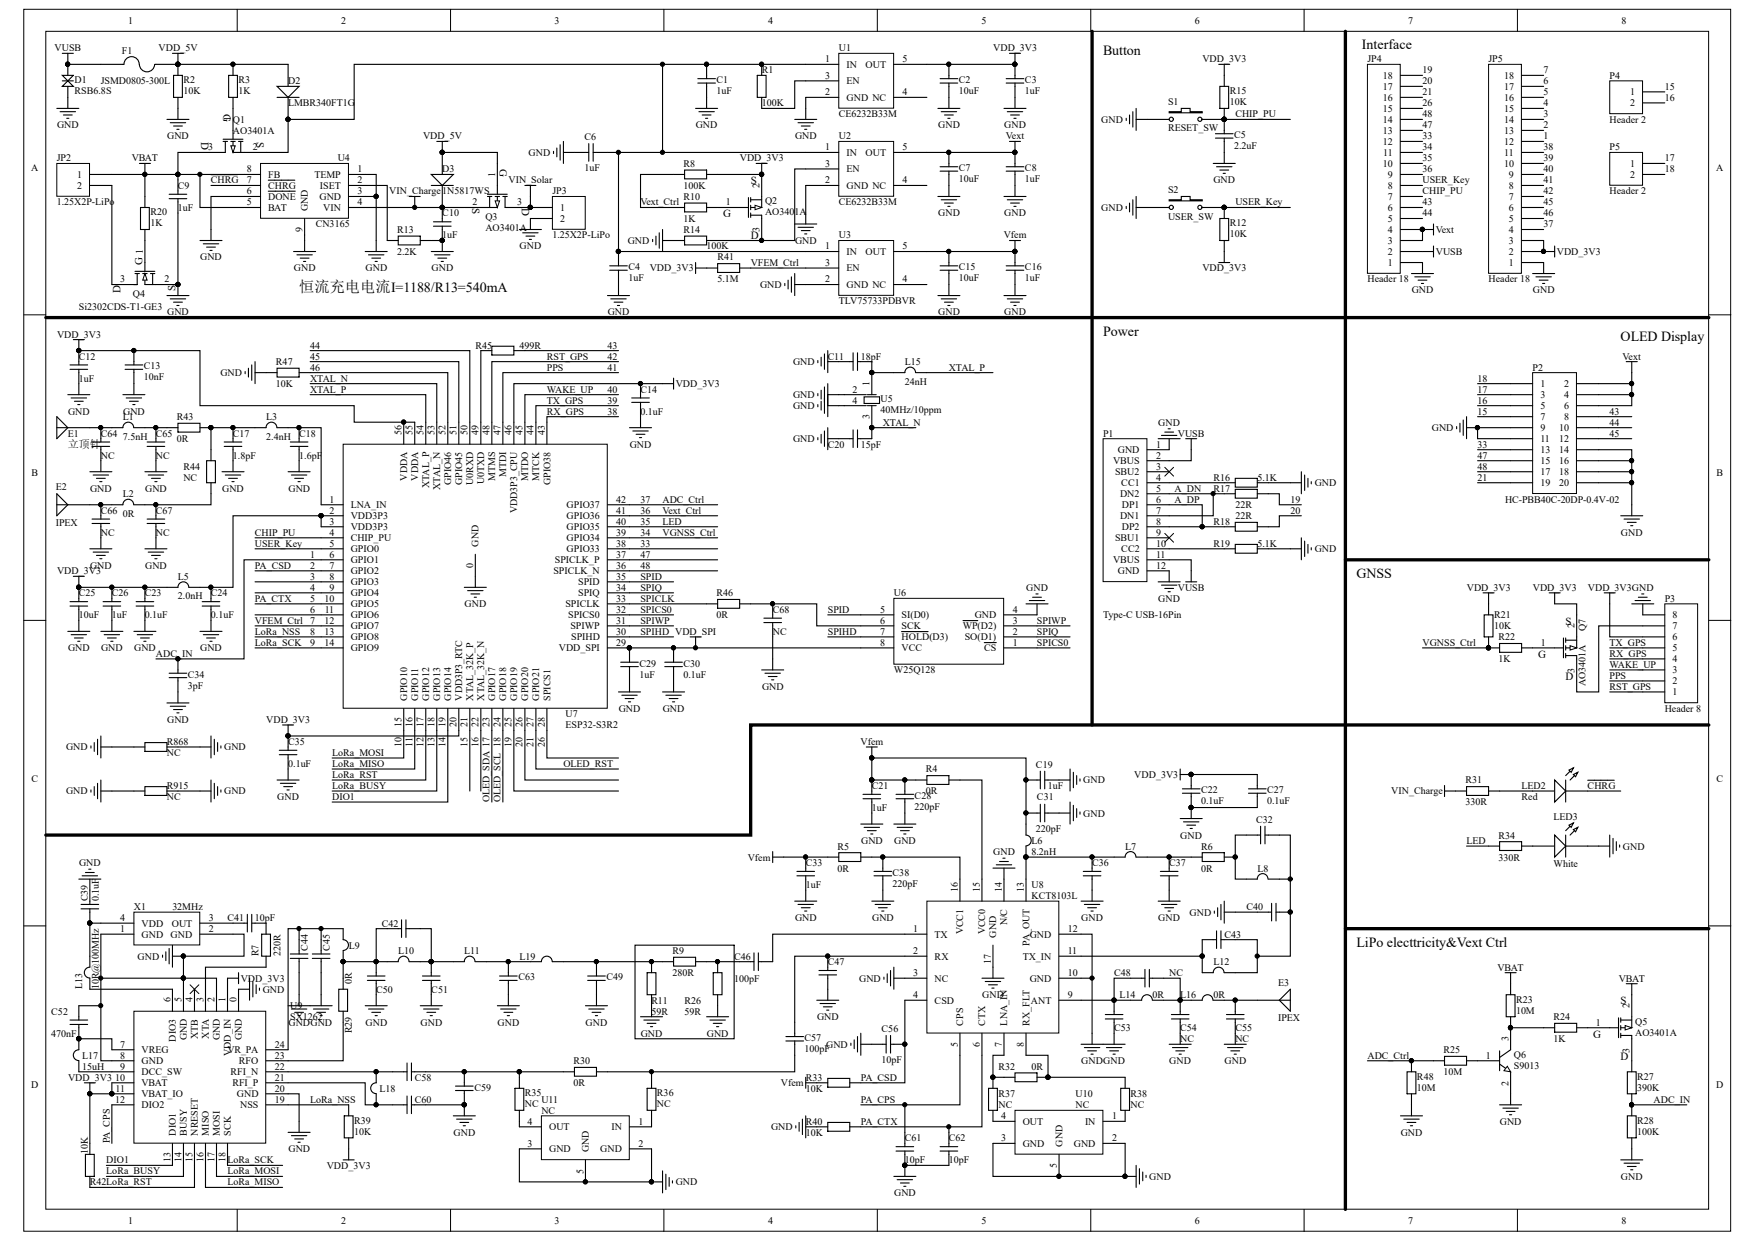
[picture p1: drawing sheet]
<svg xmlns="http://www.w3.org/2000/svg" width="297mm" height="210mm" viewBox="0 0 297 210" stroke-linecap="round" stroke-linejoin="round" font-family="sans-serif">
<defs><g id="words">
<text font-size="2.6" x="50.5" y="49.2">恒流充电电流I=1188/R13=540mA</text>
<g font-size="2.4">
<text x="186.3" y="9.2">Button</text>
<text x="230" y="8.3">Interface</text>
<text x="186.3" y="56.7">Power</text>
<text x="273.7" y="57.6">OLED Display</text>
<text x="229.1" y="97.6">GNSS</text>
<text x="229.1" y="159.8">LiPo electtricity&amp;Vext Ctrl</text>
</g>
<g font-size="1.9">
<text x="34" y="23.9" transform="rotate(90 34 23.9)">D</text>
<text x="37.7" y="19.2" transform="rotate(90 37.7 19.2)">G</text>
<text x="43.3" y="23.9" transform="rotate(90 43.3 23.9)">S</text>
<text x="84.4" y="28.5" transform="rotate(90 84.4 28.5)">G</text>
<text x="79.7" y="35" transform="rotate(90 79.7 35)">S</text>
<text x="88.1" y="35" transform="rotate(90 88.1 35)">D</text>
<text x="126.8" y="31.1">S</text>
<text x="122.1" y="36.7">G</text>
<text x="126.8" y="40.4">D</text>
<text x="24.1" y="44.8" transform="rotate(-90 24.1 44.8)">G 1</text>
<text x="20.4" y="49.4" transform="rotate(-90 20.4 49.4)">D</text>
<text x="29.7" y="49.1" transform="rotate(-90 29.7 49.1)">S</text>
<text x="11.4" y="75.6">立顶针</text>
<text x="264.4" y="105.5">S</text>
<text x="259.7" y="111.1">G</text>
<text x="264.4" y="114.8">D</text>
<text x="273.7" y="169.6">S</text>
<text x="269" y="175.2">G</text>
<text x="273.7" y="178.9">D</text>
</g>
<g font-size="1.7">
<text x="21.6" y="4">1</text>
<text x="57.6" y="4">2</text>
<text x="93.7" y="4">3</text>
<text x="129.7" y="4">4</text>
<text x="165.7" y="4">5</text>
<text x="201.8" y="4">6</text>
<text x="237.8" y="4">7</text>
<text x="273.8" y="4">8</text>
<text x="9.2" y="8.6">VUSB</text>
<text x="20.6" y="9.2">F1</text>
<text x="26.8" y="8.6">VDD_5V</text>
<text x="139.3" y="10.5">1</text>
<text x="141.7" y="8.6">U1</text>
<text x="143" y="11.4">IN</text>
<text x="146.2" y="11.4">OUT</text>
<text x="152.4" y="10.5">5</text>
<text x="167.7" y="8.6">VDD_3V3</text>
<text x="203" y="10.5">VDD_3V3</text>
<text x="230.9" y="10.5">JP4</text>
<text x="251.4" y="10.5">JP5</text>
<text x="12.6" y="14.1">D1</text>
<text x="12.6" y="15.9">RSB6.8S</text>
<text x="17" y="14.2">JSMD0805-300L</text>
<text x="31" y="14.1">R2</text>
<text x="31" y="15.9">10K</text>
<text x="40.3" y="14.1">R3</text>
<text x="40.3" y="15.9">1K</text>
<text x="48.7" y="14.2">D2</text>
<text x="48.7" y="17.9">LMBR340FT1G</text>
<text x="121" y="14.1">C1</text>
<text x="121" y="15.9">1uF</text>
<text x="128.6" y="12.4">R1</text>
<text x="128.6" y="17.9">100K</text>
<text x="139.3" y="16.1">2</text>
<text x="139.3" y="13.3">3</text>
<text x="143" y="17">GND NC</text>
<text x="143" y="14.2">EN</text>
<text x="152.4" y="16.1">4</text>
<text x="161.9" y="14.1">C2</text>
<text x="161.9" y="15.9">10uF</text>
<text x="173.1" y="14.1">C3</text>
<text x="173.1" y="15.9">1uF</text>
<text x="197.3" y="17.8">S1</text>
<text x="207.7" y="15.9">R15</text>
<text x="207.7" y="17.8">10K</text>
<text x="233.5" y="17">16</text>
<text x="233.5" y="15.2">17</text>
<text x="233.5" y="13.3">18</text>
<text x="240.2" y="17.9">26</text>
<text x="240.2" y="12.4">19</text>
<text x="240.2" y="14.2">20</text>
<text x="240.2" y="16.1">21</text>
<text x="254" y="17">16</text>
<text x="254" y="15.2">17</text>
<text x="254" y="13.3">18</text>
<text x="260.7" y="12.4">7</text>
<text x="260.7" y="14.2">6</text>
<text x="260.7" y="16.1">5</text>
<text x="260.7" y="17.9">4</text>
<text x="271.8" y="13.3">P4</text>
<text x="275.3" y="16.1">1</text>
<text x="275.3" y="17.9">2</text>
<text x="281.1" y="15.2">15</text>
<text x="281.1" y="17">16</text>
<text x="9.6" y="21.7">GND</text>
<text x="28.2" y="23.5">GND</text>
<text x="39" y="20.5" transform="rotate(-90 39 20.5)">1</text>
<text x="39.3" y="20.7">Q1</text>
<text x="39.3" y="22.6">AO3401A</text>
<text x="71.4" y="23.5">VDD_5V</text>
<text x="98.7" y="23.7">C6</text>
<text x="117.5" y="21.7">GND</text>
<text x="134.3" y="23.5">GND</text>
<text x="141.7" y="23.5">U2</text>
<text x="141.7" y="19.8">CE6232B33M</text>
<text x="158.4" y="21.7">GND</text>
<text x="169.6" y="21.7">GND</text>
<text x="169.9" y="23.5">Vext</text>
<text x="186" y="20.7">GND</text>
<text x="197.3" y="22.2">RESET_SW</text>
<text x="208.4" y="23.3">C5</text>
<text x="208.6" y="19.8">CHIP_PU</text>
<text x="233.5" y="22.6">13</text>
<text x="233.5" y="20.7">14</text>
<text x="233.5" y="18.9">15</text>
<text x="240.2" y="19.8">48</text>
<text x="240.2" y="21.7">47</text>
<text x="240.2" y="23.5">33</text>
<text x="254" y="22.6">13</text>
<text x="254" y="20.7">14</text>
<text x="254" y="18.9">15</text>
<text x="260.7" y="19.8">3</text>
<text x="260.7" y="21.7">2</text>
<text x="260.7" y="23.5">1</text>
<text x="271.8" y="20.7">Header 2</text>
<text x="5.3" y="28.9">A</text>
<text x="9.6" y="27.2">JP2</text>
<text x="22.3" y="27.2">VBAT</text>
<text x="35.1" y="25.4">3</text>
<text x="41.7" y="29.1">8</text>
<text x="42.7" y="25.4">2</text>
<text x="57" y="27.2">U4</text>
<text x="60.4" y="29.1">1</text>
<text x="74.7" y="29.1">D3</text>
<text x="83.6" y="29.9" transform="rotate(-90 83.6 29.9)">1</text>
<text x="89.3" y="26.3">GND</text>
<text x="98.7" y="28.9">1uF</text>
<text x="115.4" y="28.2">R8</text>
<text x="124.9" y="27.2">VDD_3V3</text>
<text x="139.3" y="25.4">1</text>
<text x="139.3" y="28.2">3</text>
<text x="143" y="26.3">IN</text>
<text x="143" y="29.1">EN</text>
<text x="146.2" y="26.3">OUT</text>
<text x="152.4" y="25.4">5</text>
<text x="161.9" y="28.9">C7</text>
<text x="173.1" y="28.9">C8</text>
<text x="208.4" y="25.2">2.2uF</text>
<text x="233.5" y="28.2">10</text>
<text x="233.5" y="24.4">12</text>
<text x="233.6" y="26.3">11</text>
<text x="240.2" y="25.4">34</text>
<text x="240.2" y="27.2">35</text>
<text x="240.2" y="29.1">36</text>
<text x="254" y="28.2">10</text>
<text x="254" y="24.4">12</text>
<text x="254" y="26.3">11</text>
<text x="260.7" y="25.4">38</text>
<text x="260.7" y="27.2">39</text>
<text x="260.7" y="29.1">40</text>
<text x="271.8" y="25.4">P5</text>
<text x="275.3" y="28.2">1</text>
<text x="281.1" y="27.2">17</text>
<text x="281.1" y="29.1">18</text>
<text x="289.8" y="28.9">A</text>
<text x="9.6" y="34.7">1.25X2P-LiPo</text>
<text x="13" y="30">1</text>
<text x="13" y="31.9">2</text>
<text x="30" y="31.9">C9</text>
<text x="30" y="35.6">1uF</text>
<text x="35.6" y="30.9">CHRG</text>
<text x="41.7" y="34.7">5</text>
<text x="41.7" y="32.8">6</text>
<text x="41.7" y="30.9">7</text>
<text x="45.3" y="35.6">BAT</text>
<text x="45.3" y="33.7">DONE</text>
<text x="45.3" y="31.9">CHRG</text>
<text x="45.3" y="30">FB</text>
<text x="52" y="35.6" transform="rotate(-90 52 35.6)">GND</text>
<text x="53.1" y="30">TEMP</text>
<text x="53.9" y="33.7">GND</text>
<text x="54" y="31.9">ISET</text>
<text x="54.6" y="35.6">VIN</text>
<text x="60.4" y="30.9">2</text>
<text x="60.4" y="32.8">3</text>
<text x="60.4" y="34.7">4</text>
<text x="65.7" y="32.8">VIN_Charge</text>
<text x="74.7" y="32.8">1N5817WS</text>
<text x="79.8" y="34.7">2</text>
<text x="85.9" y="30.9">VIN_Solar</text>
<text x="87.3" y="34.7">3</text>
<text x="93.3" y="32.8">JP3</text>
<text x="94.6" y="35.6">1</text>
<text x="108.2" y="34.7">Vext_Ctrl</text>
<text x="115.4" y="31.9">100K</text>
<text x="115.4" y="33.7">R10</text>
<text x="122.6" y="34.7">1</text>
<text x="128.3" y="31.7" transform="rotate(-90 128.3 31.7)">2</text>
<text x="129.2" y="34.5">Q2</text>
<text x="139.3" y="30.9">2</text>
<text x="141.7" y="34.7">CE6232B33M</text>
<text x="143" y="31.9">GND NC</text>
<text x="152.4" y="30.9">4</text>
<text x="161.9" y="30.8">10uF</text>
<text x="173.1" y="30.8">1uF</text>
<text x="186" y="35.6">GND</text>
<text x="197.3" y="32.6">S2</text>
<text x="204.9" y="30.9">GND</text>
<text x="208.6" y="34.7">USER_Key</text>
<text x="234.3" y="35.6">6</text>
<text x="234.3" y="33.7">7</text>
<text x="234.3" y="31.9">8</text>
<text x="234.3" y="30">9</text>
<text x="240.2" y="32.8">CHIP_PU</text>
<text x="240.2" y="30.9">USER_Key</text>
<text x="240.2" y="34.7">43</text>
<text x="254.8" y="35.6">6</text>
<text x="254.8" y="33.7">7</text>
<text x="254.8" y="31.9">8</text>
<text x="254.8" y="30">9</text>
<text x="260.7" y="34.7">45</text>
<text x="260.7" y="30.9">41</text>
<text x="260.7" y="32.8">42</text>
<text x="271.8" y="32.8">Header 2</text>
<text x="275.3" y="30">2</text>
<text x="25.4" y="36.4">R20</text>
<text x="25.4" y="38.2">1K</text>
<text x="51.1" y="39.2" transform="rotate(-90 51.1 39.2)">9</text>
<text x="53.3" y="38.4">CN3165</text>
<text x="67" y="39.3">R13</text>
<text x="74.7" y="36.5">C10</text>
<text x="74.7" y="40.2">1uF</text>
<text x="82" y="37.1">Q3</text>
<text x="82" y="38.9">AO3401A</text>
<text x="93.3" y="40.2">1.25X2P-LiPo</text>
<text x="94.6" y="37.5">2</text>
<text x="106" y="41.2">GND</text>
<text x="115.4" y="37.5">1K</text>
<text x="115.4" y="39.3">R14</text>
<text x="128.3" y="39.2" transform="rotate(-90 128.3 39.2)">3</text>
<text x="129.2" y="36.4">AO3401A</text>
<text x="134.3" y="41.2">GND</text>
<text x="141.7" y="40.2">U3</text>
<text x="158.4" y="36.5">GND</text>
<text x="169.5" y="40.2">Vfem</text>
<text x="169.6" y="36.5">GND</text>
<text x="197.3" y="37.1">USER_SW</text>
<text x="207.7" y="38.2">R12</text>
<text x="207.7" y="40.1">10K</text>
<text x="234.3" y="41.2">3</text>
<text x="234.3" y="39.3">4</text>
<text x="234.3" y="37.5">5</text>
<text x="240.2" y="36.5">44</text>
<text x="242.5" y="39.3">Vext</text>
<text x="254.8" y="41.2">3</text>
<text x="254.8" y="39.3">4</text>
<text x="254.8" y="37.5">5</text>
<text x="260.7" y="36.5">46</text>
<text x="260.7" y="38.4">37</text>
<text x="20.3" y="47.7">3</text>
<text x="27.8" y="47.7">2</text>
<text x="33.8" y="44">GND</text>
<text x="49.6" y="45.8">GND</text>
<text x="61.7" y="45.8">GND</text>
<text x="67" y="43">2.2K</text>
<text x="72.9" y="45.8">GND</text>
<text x="87.7" y="42.1">GND</text>
<text x="106.1" y="45.6">C4</text>
<text x="106.1" y="47.5">1uF</text>
<text x="109.7" y="45.8">VDD_3V3</text>
<text x="119.3" y="42.1">100K</text>
<text x="121.2" y="44">R41</text>
<text x="121.2" y="47.7">5.1M</text>
<text x="126.8" y="44.9">VFEM_Ctrl</text>
<text x="139.3" y="42.1">1</text>
<text x="139.3" y="47.7">2</text>
<text x="139.3" y="44.9">3</text>
<text x="143" y="43">IN</text>
<text x="143" y="45.8">EN</text>
<text x="146.2" y="43">OUT</text>
<text x="152.4" y="47.7">4</text>
<text x="152.4" y="42.1">5</text>
<text x="161.9" y="45.6">C15</text>
<text x="161.9" y="47.5">10uF</text>
<text x="173.1" y="45.6">C16</text>
<text x="173.1" y="47.5">1uF</text>
<text x="203" y="45.8">VDD_3V3</text>
<text x="230.9" y="47.7">Header 18</text>
<text x="234.3" y="44.9">1</text>
<text x="234.3" y="43">2</text>
<text x="242.5" y="43">VUSB</text>
<text x="251.4" y="47.7">Header 18</text>
<text x="254.8" y="44.9">1</text>
<text x="254.8" y="43">2</text>
<text x="262.9" y="43">VDD_3V3</text>
<text x="13.3" y="52.3">Si2302CDS-T1-GE3</text>
<text x="22.4" y="50.1">Q4</text>
<text x="28.2" y="53.2">GND</text>
<text x="102.6" y="53.2">GND</text>
<text x="128.3" y="48.6">GND</text>
<text x="141.7" y="51.4">TLV75733PDBVR</text>
<text x="143" y="48.6">GND NC</text>
<text x="158.4" y="53.2">GND</text>
<text x="169.6" y="53.2">GND</text>
<text x="238.4" y="49.5">GND</text>
<text x="258.8" y="49.5">GND</text>
<text x="9.6" y="57">VDD_3V3</text>
<text x="52.4" y="58.9">44</text>
<text x="80.3" y="58.9">R45</text>
<text x="87.7" y="58.9">499R</text>
<text x="102.6" y="58.9">43</text>
<text x="13.3" y="60.7">C12</text>
<text x="13.3" y="64.4">1uF</text>
<text x="24.3" y="62.4">C13</text>
<text x="24.3" y="64.2">10nF</text>
<text x="37.2" y="63.5">GND</text>
<text x="46.6" y="61.7">R47</text>
<text x="46.6" y="65.4">10K</text>
<text x="52.4" y="64.4">XTAL_N</text>
<text x="52.4" y="60.7">45</text>
<text x="52.4" y="62.6">46</text>
<text x="92.4" y="62.6">PPS</text>
<text x="92.4" y="60.7">RST_GPS</text>
<text x="102.6" y="62.6">41</text>
<text x="102.6" y="60.7">42</text>
<text x="114.1" y="65.4">VDD_3V3</text>
<text x="133.9" y="61.7">GND</text>
<text x="139.8" y="60.7">C11</text>
<text x="145.4" y="60.7">18pF</text>
<text x="146.8" y="65.2" transform="rotate(-90 146.8 65.2)">1</text>
<text x="152.8" y="61.7">L15</text>
<text x="152.8" y="65">24nH</text>
<text x="160.2" y="62.6">XTAL_P</text>
<text x="249.5" y="64.4">18</text>
<text x="258.8" y="62.6">P2</text>
<text x="260.1" y="65.4">1</text>
<text x="264.1" y="65.4">2</text>
<text x="274" y="60.7">Vext</text>
<text x="11.5" y="70">GND</text>
<text x="20.7" y="70.9">L1</text>
<text x="20.8" y="70">GND</text>
<text x="29.9" y="70.9">R43</text>
<text x="45" y="70.9">L3</text>
<text x="52.4" y="66.3">XTAL_P</text>
<text x="92.4" y="66.3">WAKE_UP</text>
<text x="92.4" y="70">RX_GPS</text>
<text x="92.4" y="68.2">TX_GPS</text>
<text x="102.6" y="70">38</text>
<text x="102.6" y="68.2">39</text>
<text x="102.6" y="66.3">40</text>
<text x="108.2" y="66.3">C14</text>
<text x="108.2" y="70">0.1uF</text>
<text x="133.9" y="67.2">GND</text>
<text x="133.9" y="69.1">GND</text>
<text x="144" y="68.2">4</text>
<text x="144" y="66.3">2</text>
<text x="146.8" y="70.8" transform="rotate(-90 146.8 70.8)">3</text>
<text x="148.7" y="67.9">U5</text>
<text x="148.7" y="69.8">40MHz/¡À10ppm</text>
<text x="149.1" y="71.9">XTAL_N</text>
<text x="195.6" y="71.9">GND</text>
<text x="249.5" y="66.3">17</text>
<text x="249.5" y="70">15</text>
<text x="249.5" y="68.2">16</text>
<text x="260.1" y="67.2">3</text>
<text x="260.1" y="69.1">5</text>
<text x="260.1" y="70.9">7</text>
<text x="264.1" y="67.2">4</text>
<text x="264.1" y="69.1">6</text>
<text x="264.1" y="70.9">8</text>
<text x="271.8" y="70">43</text>
<text x="271.8" y="71.9">44</text>
<text x="11.4" y="73.7">E1</text>
<text x="17" y="73.7">C64</text>
<text x="17" y="77.4">NC</text>
<text x="20.7" y="74.3">7.5nH</text>
<text x="26.3" y="73.7">C65</text>
<text x="26.3" y="77.4">NC</text>
<text x="29.9" y="74.7">0R</text>
<text x="39.3" y="73.7">C17</text>
<text x="39.3" y="77.4">1.8pF</text>
<text x="45" y="74.3">2.4nH</text>
<text x="50.5" y="73.7">C18</text>
<text x="50.5" y="77.4">1.6pF</text>
<text x="67.8" y="73.5" transform="rotate(-90 67.8 73.5)">56</text>
<text x="69.7" y="73.5" transform="rotate(-90 69.7 73.5)">55</text>
<text x="71.5" y="73.5" transform="rotate(-90 71.5 73.5)">54</text>
<text x="73.4" y="73.5" transform="rotate(-90 73.4 73.5)">53</text>
<text x="75.2" y="73.5" transform="rotate(-90 75.2 73.5)">52</text>
<text x="77.1" y="73.5" transform="rotate(-90 77.1 73.5)">51</text>
<text x="79" y="73.5" transform="rotate(-90 79 73.5)">50</text>
<text x="80.8" y="73.5" transform="rotate(-90 80.8 73.5)">49</text>
<text x="82.7" y="73.5" transform="rotate(-90 82.7 73.5)">48</text>
<text x="84.5" y="73.5" transform="rotate(-90 84.5 73.5)">47</text>
<text x="86.4" y="73.5" transform="rotate(-90 86.4 73.5)">46</text>
<text x="88.3" y="73.5" transform="rotate(-90 88.3 73.5)">45</text>
<text x="90.1" y="73.5" transform="rotate(-90 90.1 73.5)">44</text>
<text x="92" y="73.5" transform="rotate(-90 92 73.5)">43</text>
<text x="106.3" y="75.6">GND</text>
<text x="133.9" y="74.7">GND</text>
<text x="139.8" y="75.6">C20</text>
<text x="145.4" y="75.6">15pF</text>
<text x="186.3" y="73.7">P1</text>
<text x="188.8" y="76.5">GND</text>
<text x="195.2" y="75.6">1</text>
<text x="195.2" y="77.4">2</text>
<text x="198.9" y="73.7">VUSB</text>
<text x="241.8" y="72.8">GND</text>
<text x="249.5" y="77.4">47</text>
<text x="249.5" y="75.6">33</text>
<text x="260.1" y="72.8">9</text>
<text x="260.1" y="74.7">11</text>
<text x="260.1" y="76.5">13</text>
<text x="263.3" y="72.8">10</text>
<text x="263.3" y="74.7">12</text>
<text x="263.3" y="76.5">14</text>
<text x="271.8" y="73.7">45</text>
<text x="5.3" y="80.4">B</text>
<text x="9.4" y="82.8">E2</text>
<text x="15.2" y="83">GND</text>
<text x="20.7" y="84">L2</text>
<text x="24.5" y="83">GND</text>
<text x="31" y="79.3">R44</text>
<text x="31" y="81.2">NC</text>
<text x="37.5" y="83">GND</text>
<text x="48.7" y="83">GND</text>
<text x="68.7" y="81.2" transform="rotate(-90 68.7 81.2)">VDDA</text>
<text x="70.6" y="81.2" transform="rotate(-90 70.6 81.2)">VDDA</text>
<text x="72.5" y="82.4" transform="rotate(-90 72.5 82.4)">XTAL_P</text>
<text x="74.3" y="82.7" transform="rotate(-90 74.3 82.7)">XTAL_N</text>
<text x="76.2" y="81.9" transform="rotate(-90 76.2 81.9)">GPIO46</text>
<text x="78" y="81.9" transform="rotate(-90 78 81.9)">GPIO45</text>
<text x="79.9" y="81.9" transform="rotate(-90 79.9 81.9)">U0RXD</text>
<text x="81.7" y="81.8" transform="rotate(-90 81.7 81.8)">U0TXD</text>
<text x="83.6" y="81.2" transform="rotate(-90 83.6 81.2)">MTMS</text>
<text x="85.5" y="80.6" transform="rotate(-90 85.5 80.6)">MTDI</text>
<text x="89.2" y="81.2" transform="rotate(-90 89.2 81.2)">MTDO</text>
<text x="91" y="81.2" transform="rotate(-90 91 81.2)">MTCK</text>
<text x="92.9" y="81.9" transform="rotate(-90 92.9 81.9)">GPIO38</text>
<text x="188" y="78.4">VBUS</text>
<text x="188.3" y="80.2">SBU2</text>
<text x="189.1" y="84">DN2</text>
<text x="189.4" y="82.1">CC1</text>
<text x="195.2" y="79.3">3</text>
<text x="195.2" y="81.2">4</text>
<text x="195.2" y="83">5</text>
<text x="198.3" y="83">A_DN</text>
<text x="204.9" y="81.2">R16</text>
<text x="204.9" y="83">R17</text>
<text x="212.3" y="81.2">5.1K</text>
<text x="222" y="82.1">GND</text>
<text x="249.5" y="81.2">21</text>
<text x="249.5" y="79.3">48</text>
<text x="260.1" y="78.4">15</text>
<text x="260.1" y="80.2">17</text>
<text x="260.1" y="82.1">19</text>
<text x="263.3" y="78.4">16</text>
<text x="263.3" y="80.2">18</text>
<text x="263.3" y="82.1">20</text>
<text x="289.9" y="80.4">B</text>
<text x="9.4" y="88.8">IPEX</text>
<text x="17" y="86.7">C66</text>
<text x="20.7" y="87.3">0R</text>
<text x="26.3" y="86.7">C67</text>
<text x="55.6" y="84.9">1</text>
<text x="55.6" y="86.7">2</text>
<text x="55.6" y="88.6">3</text>
<text x="59.2" y="85.8">LNA_IN</text>
<text x="59.2" y="87.7">VDD3P3</text>
<text x="59.2" y="89.5">VDD3P3</text>
<text x="87.3" y="86.7" transform="rotate(-90 87.3 86.7)">VDD3P3_CPU</text>
<text x="95.7" y="89.5">GPIO35</text>
<text x="95.7" y="87.7">GPIO36</text>
<text x="95.7" y="85.8">GPIO37</text>
<text x="104.1" y="88.6">40</text>
<text x="104.1" y="86.7">41</text>
<text x="104.1" y="84.9">42</text>
<text x="108.2" y="88.6">35</text>
<text x="108.2" y="86.7">36</text>
<text x="108.2" y="84.9">37</text>
<text x="111.9" y="88.6">LED</text>
<text x="111.9" y="84.9">ADC_Ctrl</text>
<text x="111.9" y="86.7">Vext_Ctrl</text>
<text x="189.1" y="87.7">DN1</text>
<text x="189.4" y="85.8">DP1</text>
<text x="189.4" y="89.5">DP2</text>
<text x="195.2" y="84.9">6</text>
<text x="195.2" y="86.7">7</text>
<text x="195.2" y="88.6">8</text>
<text x="198.3" y="84.9">A_DP</text>
<text x="204.9" y="88.6">R18</text>
<text x="208.6" y="85.8">22R</text>
<text x="208.6" y="87.7">22R</text>
<text x="217.9" y="84.9">19</text>
<text x="217.9" y="86.7">20</text>
<text x="254.2" y="84.9">HC-PBB40C-20DP-0.4V-02</text>
<text x="17" y="90.5">NC</text>
<text x="26.3" y="90.5">NC</text>
<text x="43" y="90.5">CHIP_PU</text>
<text x="43" y="92.3">USER_Key</text>
<text x="52.4" y="94.2">1</text>
<text x="55.6" y="90.5">4</text>
<text x="55.6" y="92.3">5</text>
<text x="55.6" y="94.2">6</text>
<text x="59.2" y="91.4">CHIP_PU</text>
<text x="59.2" y="93.2">GPIO0</text>
<text x="59.2" y="95.1">GPIO1</text>
<text x="79.9" y="95.9" transform="rotate(-90 79.9 95.9)">0</text>
<text x="80.8" y="92.3" transform="rotate(-90 80.8 92.3)">GND</text>
<text x="93.7" y="95.1">SPICLK_P</text>
<text x="95.7" y="93.2">GPIO33</text>
<text x="95.7" y="91.4">GPIO34</text>
<text x="104.1" y="94.2">37</text>
<text x="104.1" y="92.3">38</text>
<text x="104.1" y="90.5">39</text>
<text x="108.2" y="94.2">47</text>
<text x="108.2" y="92.3">33</text>
<text x="108.2" y="90.5">34</text>
<text x="111.9" y="90.5">VGNSS_Ctrl</text>
<text x="188" y="95.1">VBUS</text>
<text x="188.3" y="91.4">SBU1</text>
<text x="189.4" y="93.2">CC2</text>
<text x="195.2" y="90.5">9</text>
<text x="195.2" y="92.3">10</text>
<text x="195.2" y="94.2">11</text>
<text x="204.9" y="92.3">R19</text>
<text x="212.3" y="92.3">5.1K</text>
<text x="222" y="93.2">GND</text>
<text x="273.7" y="90.5">GND</text>
<text x="9.6" y="97">VDD_3V3</text>
<text x="13.3" y="100.7">C25</text>
<text x="15.2" y="96">GND</text>
<text x="18.9" y="100.7">C26</text>
<text x="24.5" y="100.7">C23</text>
<text x="24.5" y="96">GND</text>
<text x="30" y="97.9">L5</text>
<text x="30" y="101.2">2.0nH</text>
<text x="35.6" y="100.7">C24</text>
<text x="43" y="96">PA_CSD</text>
<text x="43" y="101.6">PA_CTX</text>
<text x="52.4" y="97.9">3</text>
<text x="52.4" y="99.7">4</text>
<text x="52.4" y="101.6">5</text>
<text x="52.4" y="96">2</text>
<text x="54.8" y="101.6">10</text>
<text x="55.6" y="96">7</text>
<text x="55.6" y="97.9">8</text>
<text x="55.6" y="99.7">9</text>
<text x="59.2" y="97">GPIO2</text>
<text x="59.2" y="98.8">GPIO3</text>
<text x="59.2" y="100.7">GPIO4</text>
<text x="93.4" y="97">SPICLK_N</text>
<text x="97.6" y="100.7">SPIQ</text>
<text x="97.6" y="98.8">SPID</text>
<text x="104.1" y="101.6">33</text>
<text x="104.1" y="99.7">34</text>
<text x="104.1" y="97.9">35</text>
<text x="104.1" y="96">36</text>
<text x="108.2" y="96">48</text>
<text x="108.2" y="101.6">SPICLK</text>
<text x="108.2" y="99.7">SPIQ</text>
<text x="108.2" y="97.9">SPID</text>
<text x="121" y="100.7">R46</text>
<text x="150.9" y="100.7">U6</text>
<text x="173.3" y="99.7">GND</text>
<text x="188.8" y="97">GND</text>
<text x="195.2" y="96">12</text>
<text x="195.6" y="101.6">GND</text>
<text x="198.9" y="99.7">VUSB</text>
<text x="247.7" y="99.7">VDD_3V3</text>
<text x="258.8" y="99.7">VDD_3V3</text>
<text x="268.1" y="99.7">VDD_3V3GND</text>
<text x="281.1" y="101.6">P3</text>
<text x="13.3" y="104.4">10uF</text>
<text x="18.9" y="104.4">1uF</text>
<text x="24.5" y="104.4">0.1uF</text>
<text x="35.6" y="104.4">0.1uF</text>
<text x="43" y="107.2">LoRa_NSS</text>
<text x="43" y="105.3">VFEM_Ctrl</text>
<text x="52.4" y="103.5">6</text>
<text x="52.4" y="105.3">7</text>
<text x="52.4" y="107.2">8</text>
<text x="54.8" y="105.3">12</text>
<text x="54.8" y="107.2">13</text>
<text x="54.8" y="103.5">11</text>
<text x="59.2" y="102.5">GPIO5</text>
<text x="59.2" y="104.4">GPIO6</text>
<text x="59.2" y="106.3">GPIO7</text>
<text x="78.5" y="102.5">GND</text>
<text x="95.5" y="102.5">SPICLK</text>
<text x="95.9" y="104.4">SPICS0</text>
<text x="96.3" y="106.3">SPIWP</text>
<text x="104.1" y="107.2">30</text>
<text x="104.1" y="105.3">31</text>
<text x="104.1" y="103.5">32</text>
<text x="108.2" y="107.2">SPIHD VDD_SPI</text>
<text x="108.2" y="105.3">SPIWP</text>
<text x="108.2" y="103.5">SPICS0</text>
<text x="121" y="104.4">0R</text>
<text x="130.5" y="103.5">C68</text>
<text x="130.5" y="107.2">NC</text>
<text x="139.8" y="103.5">SPID</text>
<text x="139.8" y="107.2">SPIHD</text>
<text x="148.6" y="103.5">5</text>
<text x="148.6" y="105.3">6</text>
<text x="148.6" y="107.2">7</text>
<text x="152.3" y="104.4">SI(D0)</text>
<text x="152.3" y="106.3">SCK</text>
<text x="162.6" y="106.3">WP(D2)</text>
<text x="164.6" y="104.4">GND</text>
<text x="171" y="107.2">2</text>
<text x="171" y="105.3">3</text>
<text x="171" y="103.5">4</text>
<text x="175.1" y="107.2">SPIQ</text>
<text x="175.1" y="105.3">SPIWP</text>
<text x="186.3" y="104.4">Type-C USB-16Pin</text>
<text x="252.3" y="104.4">R21</text>
<text x="252.3" y="106.3">10K</text>
<text x="265.9" y="106.1" transform="rotate(-90 265.9 106.1)">2</text>
<text x="267.8" y="106.6" transform="rotate(-90 267.8 106.6)">Q7</text>
<text x="282.4" y="106.3">7</text>
<text x="282.4" y="104.4">8</text>
<text x="11.5" y="110">GND</text>
<text x="17.1" y="110">GND</text>
<text x="22.6" y="110">GND</text>
<text x="26.3" y="110.9">ADC_IN</text>
<text x="33.8" y="110">GND</text>
<text x="43" y="109">LoRa_SCK</text>
<text x="52.4" y="109">9</text>
<text x="54.8" y="109">14</text>
<text x="59.2" y="108.1">GPIO8</text>
<text x="59.2" y="110">GPIO9</text>
<text x="94.4" y="110">VDD_SPI</text>
<text x="96.4" y="108.1">SPIHD</text>
<text x="104.1" y="109">29</text>
<text x="108" y="112.6">C29</text>
<text x="115.4" y="112.6">C30</text>
<text x="148.6" y="109">8</text>
<text x="150.9" y="113.7">W25Q128</text>
<text x="152.3" y="108.1">HOLD(D3)</text>
<text x="152.3" y="110">VCC</text>
<text x="162.9" y="108.1">SO(D1)</text>
<text x="166.2" y="110">CS</text>
<text x="171" y="109">1</text>
<text x="175.1" y="109">SPICS0</text>
<text x="240.2" y="109">VGNSS_Ctrl</text>
<text x="253.1" y="108.1">R22</text>
<text x="253.1" y="111.8">1K</text>
<text x="260.2" y="109">1</text>
<text x="265.9" y="113.6" transform="rotate(-90 265.9 113.6)">3</text>
<text x="271.8" y="112.8">WAKE_UP</text>
<text x="271.8" y="110.9">RX_GPS</text>
<text x="271.8" y="109">TX_GPS</text>
<text x="282.4" y="113.7">3</text>
<text x="282.4" y="111.8">4</text>
<text x="282.4" y="110">5</text>
<text x="282.4" y="108.1">6</text>
<text x="31.7" y="114.4">C34</text>
<text x="31.7" y="116.3">3pF</text>
<text x="68.7" y="118.3" transform="rotate(-90 68.7 118.3)">GPIO10</text>
<text x="70.6" y="118.3" transform="rotate(-90 70.6 118.3)">GPIO11</text>
<text x="72.5" y="118.3" transform="rotate(-90 72.5 118.3)">GPIO12</text>
<text x="74.3" y="118.3" transform="rotate(-90 74.3 118.3)">GPIO13</text>
<text x="76.2" y="118.3" transform="rotate(-90 76.2 118.3)">GPIO14</text>
<text x="78" y="118.3" transform="rotate(-90 78 118.3)">VDD3P3_RTC</text>
<text x="79.9" y="118.3" transform="rotate(-90 79.9 118.3)">XTAL_32K_P</text>
<text x="81.7" y="118.3" transform="rotate(-90 81.7 118.3)">XTAL_32K_N</text>
<text x="83.6" y="118.3" transform="rotate(-90 83.6 118.3)">GPIO17</text>
<text x="85.5" y="118.3" transform="rotate(-90 85.5 118.3)">GPIO18</text>
<text x="87.3" y="118.3" transform="rotate(-90 87.3 118.3)">GPIO19</text>
<text x="89.2" y="118.3" transform="rotate(-90 89.2 118.3)">GPIO20</text>
<text x="91" y="118.3" transform="rotate(-90 91 118.3)">GPIO21</text>
<text x="92.9" y="118.3" transform="rotate(-90 92.9 118.3)">SPICS1</text>
<text x="108" y="114.4">1uF</text>
<text x="115.4" y="114.4">0.1uF</text>
<text x="128.7" y="116.5">GND</text>
<text x="267.8" y="115.9" transform="rotate(-90 267.8 115.9)">AO3401A</text>
<text x="271.8" y="114.6">PPS</text>
<text x="271.8" y="116.5">RST_GPS</text>
<text x="282.4" y="117.4">1</text>
<text x="282.4" y="115.5">2</text>
<text x="28.2" y="125.8">R868</text>
<text x="28.2" y="122">GND</text>
<text x="45" y="122">VDD_3V3</text>
<text x="48.7" y="125.8">C35</text>
<text x="67.8" y="122.8" transform="rotate(-90 67.8 122.8)">15</text>
<text x="69.7" y="122.8" transform="rotate(-90 69.7 122.8)">16</text>
<text x="71.5" y="122.8" transform="rotate(-90 71.5 122.8)">17</text>
<text x="73.4" y="122.8" transform="rotate(-90 73.4 122.8)">18</text>
<text x="75.2" y="122.8" transform="rotate(-90 75.2 122.8)">19</text>
<text x="77.1" y="122.8" transform="rotate(-90 77.1 122.8)">20</text>
<text x="79" y="122.8" transform="rotate(-90 79 122.8)">21</text>
<text x="80.8" y="122.8" transform="rotate(-90 80.8 122.8)">22</text>
<text x="82.7" y="122.8" transform="rotate(-90 82.7 122.8)">23</text>
<text x="84.5" y="122.8" transform="rotate(-90 84.5 122.8)">24</text>
<text x="86.4" y="122.8" transform="rotate(-90 86.4 122.8)">25</text>
<text x="88.3" y="122.8" transform="rotate(-90 88.3 122.8)">26</text>
<text x="90.1" y="122.8" transform="rotate(-90 90.1 122.8)">27</text>
<text x="92" y="122.8" transform="rotate(-90 92 122.8)">28</text>
<text x="95.5" y="121.1">U7</text>
<text x="95.5" y="123">ESP32-S3R2</text>
<text x="104.5" y="120.2">GND</text>
<text x="111.9" y="120.2">GND</text>
<text x="145.3" y="125.8">Vfem</text>
<text x="281.1" y="120.2">Header 8</text>
<text x="11.2" y="126.7">GND</text>
<text x="28.2" y="127.6">NC</text>
<text x="37.9" y="126.7">GND</text>
<text x="48.7" y="129.5">0.1uF</text>
<text x="56.1" y="131.3">LoRa_RST</text>
<text x="56.1" y="127.6">LoRa_MOSI</text>
<text x="56.1" y="129.5">LoRa_MISO</text>
<text x="67.8" y="126.1" transform="rotate(-90 67.8 126.1)">10</text>
<text x="69.7" y="126.1" transform="rotate(-90 69.7 126.1)">11</text>
<text x="71.5" y="126.1" transform="rotate(-90 71.5 126.1)">12</text>
<text x="73.4" y="126.1" transform="rotate(-90 73.4 126.1)">13</text>
<text x="75.2" y="126.1" transform="rotate(-90 75.2 126.1)">14</text>
<text x="79" y="126.1" transform="rotate(-90 79 126.1)">15</text>
<text x="80.8" y="126.1" transform="rotate(-90 80.8 126.1)">16</text>
<text x="86.4" y="126.1" transform="rotate(-90 86.4 126.1)">19</text>
<text x="88.3" y="126.1" transform="rotate(-90 88.3 126.1)">20</text>
<text x="90.1" y="126.1" transform="rotate(-90 90.1 126.1)">21</text>
<text x="92" y="126.1" transform="rotate(-90 92 126.1)">26</text>
<text x="95.1" y="129.5">OLED_RST</text>
<text x="156.4" y="130.4">R4</text>
<text x="174.9" y="129.7">C19</text>
<text x="191.5" y="131.3">VDD_3V3</text>
<text x="5.3" y="132.1">C</text>
<text x="11.2" y="134.1">GND</text>
<text x="28.2" y="133.2">R915</text>
<text x="28.2" y="135.1">NC</text>
<text x="37.9" y="134.1">GND</text>
<text x="46.8" y="135.1">GND</text>
<text x="56.1" y="135.1">DIO1</text>
<text x="56.1" y="133.2">LoRa_BUSY</text>
<text x="82.7" y="135.4" transform="rotate(-90 82.7 135.4)">OLED_SDA 17</text>
<text x="84.5" y="135.4" transform="rotate(-90 84.5 135.4)">OLED_SCL 18</text>
<text x="147.2" y="133.2">C21</text>
<text x="147.2" y="137">1uF</text>
<text x="154.5" y="134.9">C28</text>
<text x="154.5" y="136.7">220pF</text>
<text x="156.4" y="134.1">0R</text>
<text x="175.1" y="135.1">C31</text>
<text x="177" y="133.2">1uF</text>
<text x="182.9" y="137.9">GND</text>
<text x="182.9" y="132.3">GND</text>
<text x="202.8" y="134">C22</text>
<text x="202.8" y="135.8">0.1uF</text>
<text x="214" y="134">C27</text>
<text x="214" y="135.8">0.1uF</text>
<text x="234.9" y="134.1">VIN_Charge</text>
<text x="247.5" y="132.3">R31</text>
<text x="247.5" y="136">330R</text>
<text x="256.9" y="133.2">LED2</text>
<text x="256.9" y="135.1">Red</text>
<text x="268.1" y="133.2">CHRG</text>
<text x="289.9" y="132.1">C</text>
<text x="141.4" y="143.5">R5</text>
<text x="145.4" y="142.5">GND</text>
<text x="151" y="142.5">GND</text>
<text x="174.2" y="142.5">L6</text>
<text x="174.9" y="140.5">220pF</text>
<text x="190" y="143.5">L7</text>
<text x="199.3" y="141.6">GND</text>
<text x="202.8" y="143.5">R6</text>
<text x="212.1" y="139">C32</text>
<text x="247.7" y="142.5">LED</text>
<text x="253.1" y="141.6">R34</text>
<text x="262.4" y="138.4">LED3</text>
<text x="274.1" y="143.5">GND</text>
<text x="13.3" y="146.2">GND</text>
<text x="126.3" y="145.3">Vfem</text>
<text x="136.1" y="146.2">C33</text>
<text x="136.1" y="150">1uF</text>
<text x="141.4" y="147.2">0R</text>
<text x="150.7" y="147.9">C38</text>
<text x="150.7" y="149.8">220pF</text>
<text x="167.7" y="144.4">GND</text>
<text x="174.2" y="150">U8</text>
<text x="174.2" y="144.4">8.2nH</text>
<text x="184.4" y="146.2">C36</text>
<text x="197.4" y="146.2">C37</text>
<text x="202.8" y="147.2">0R</text>
<text x="212.3" y="147.2">L8</text>
<text x="253.1" y="145.3">330R</text>
<text x="262.4" y="146.4">White</text>
<text x="14.8" y="152.2" transform="rotate(-90 14.8 152.2)">C39</text>
<text x="16.7" y="152.2" transform="rotate(-90 16.7 152.2)">0.1uF</text>
<text x="20.3" y="155.5">4</text>
<text x="22.6" y="153.7">X1</text>
<text x="29.1" y="153.7">32MHz</text>
<text x="35.3" y="155.5">3</text>
<text x="38.4" y="155.5">C41</text>
<text x="43" y="155.5">10pF</text>
<text x="134.3" y="155.5">GND</text>
<text x="147.3" y="155.5">GND</text>
<text x="161.7" y="150.7" transform="rotate(-90 161.7 150.7)">16</text>
<text x="165.4" y="150.7" transform="rotate(-90 165.4 150.7)">15</text>
<text x="169.2" y="150.7" transform="rotate(-90 169.2 150.7)">14</text>
<text x="172.9" y="150.7" transform="rotate(-90 172.9 150.7)">13</text>
<text x="174.2" y="151.8">KCT8103L</text>
<text x="182.6" y="155.5">GND</text>
<text x="195.6" y="155.5">GND</text>
<text x="200.9" y="154.6">GND</text>
<text x="210.5" y="153.7">C40</text>
<text x="20.3" y="157.4">1</text>
<text x="23.9" y="158.3">GND</text>
<text x="23.9" y="156.5">VDD</text>
<text x="28.8" y="158.3">GND</text>
<text x="29" y="156.5">OUT</text>
<text x="35.3" y="157.4">2</text>
<text x="43.6" y="161.5" transform="rotate(-90 43.6 161.5)">R7</text>
<text x="47.4" y="161.5" transform="rotate(-90 47.4 161.5)">220R</text>
<text x="52" y="160.5" transform="rotate(-90 52 160.5)">C44</text>
<text x="55.7" y="160.5" transform="rotate(-90 55.7 160.5)">C45</text>
<text x="58.9" y="160.2">L9</text>
<text x="64.5" y="156.5">C42</text>
<text x="67.3" y="161.1">L10</text>
<text x="78.4" y="161.1">L11</text>
<text x="113.6" y="161.1">R9</text>
<text x="154.2" y="157.4">1</text>
<text x="154.2" y="161.1">2</text>
<text x="157.8" y="158.3">TX</text>
<text x="162.7" y="157.8" transform="rotate(-90 162.7 157.8)">VCC1</text>
<text x="166.4" y="157.8" transform="rotate(-90 166.4 157.8)">VCC0</text>
<text x="168.2" y="158.3" transform="rotate(-90 168.2 158.3)">GND</text>
<text x="170.1" y="156.3" transform="rotate(-90 170.1 156.3)">N/C</text>
<text x="173.8" y="159.8" transform="rotate(-90 173.8 159.8)">PA_OUT</text>
<text x="173.9" y="158.3">GND</text>
<text x="180.3" y="161.1">11</text>
<text x="180.3" y="157.4">12</text>
<text x="206.8" y="158.3">C43</text>
<text x="13.9" y="167" transform="rotate(-90 13.9 167)">L13</text>
<text x="16.7" y="167" transform="rotate(-90 16.7 167)">10R@100MHz</text>
<text x="23.2" y="162">GND</text>
<text x="40.6" y="165.8">VDD_3V3</text>
<text x="44.4" y="167.6">GND</text>
<text x="59.4" y="166.1" transform="rotate(-90 59.4 166.1)">0R</text>
<text x="63.5" y="167.6">C50</text>
<text x="72.8" y="167.6">C51</text>
<text x="87.5" y="165.5">C63</text>
<text x="87.7" y="162">L19</text>
<text x="102.4" y="165.5">C49</text>
<text x="113.6" y="164.8">280R</text>
<text x="124" y="162">C46</text>
<text x="124" y="165.8">100pF</text>
<text x="139.8" y="163">C47</text>
<text x="145.1" y="165.8">GND</text>
<text x="154.2" y="164.8">3</text>
<text x="157.8" y="162">RX</text>
<text x="157.8" y="165.8">NC</text>
<text x="167.3" y="162.8" transform="rotate(-90 167.3 162.8)">17</text>
<text x="172.7" y="162">TX_IN</text>
<text x="173.9" y="165.8">GND</text>
<text x="180.3" y="164.8">10</text>
<text x="188.1" y="164.8">C48</text>
<text x="197.4" y="164.8">NC</text>
<text x="204.9" y="163">L12</text>
<text x="215.8" y="166.5">E3</text>
<text x="252.9" y="163.9">VBAT</text>
<text x="273.4" y="165.8">VBAT</text>
<text x="8.7" y="171.3">C52</text>
<text x="28.8" y="169.3" transform="rotate(-90 28.8 169.3)">6</text>
<text x="30.6" y="169.3" transform="rotate(-90 30.6 169.3)">5</text>
<text x="32.5" y="169.3" transform="rotate(-90 32.5 169.3)">4</text>
<text x="34.3" y="169.3" transform="rotate(-90 34.3 169.3)">3</text>
<text x="36.2" y="169.3" transform="rotate(-90 36.2 169.3)">2</text>
<text x="38.1" y="169.3" transform="rotate(-90 38.1 169.3)">1</text>
<text x="39.9" y="169.3" transform="rotate(-90 39.9 169.3)">0</text>
<text x="48.7" y="173.2">GNDGND</text>
<text x="49" y="170.4">U9</text>
<text x="49" y="172.3">SX1262</text>
<text x="61.7" y="173.2">GND</text>
<text x="71" y="173.2">GND</text>
<text x="84" y="173.2">GND</text>
<text x="98.9" y="173.2">GND</text>
<text x="110" y="169.5">R11</text>
<text x="110" y="171.3">59R</text>
<text x="115.6" y="169.5">R26</text>
<text x="115.6" y="171.3">59R</text>
<text x="138" y="172.3">GND</text>
<text x="154.2" y="168.5">4</text>
<text x="157.8" y="169.5">CSD</text>
<text x="162.7" y="173.2" transform="rotate(-90 162.7 173.2)">CPS</text>
<text x="165.9" y="168.5">GND</text>
<text x="166.4" y="173.2" transform="rotate(-90 166.4 173.2)">CTX</text>
<text x="170.1" y="173.2" transform="rotate(-90 170.1 173.2)">LNA_IN</text>
<text x="173.8" y="173.2" transform="rotate(-90 173.8 173.2)">RX_FLT</text>
<text x="174.1" y="169.5">ANT</text>
<text x="180.3" y="168.5">9</text>
<text x="189.1" y="168.5">L14</text>
<text x="194.6" y="168.5">0R</text>
<text x="199.3" y="168.5">L16</text>
<text x="204.9" y="168.5">0R</text>
<text x="215.8" y="172.4">IPEX</text>
<text x="256" y="169.3">R23</text>
<text x="256" y="171.2">10M</text>
<text x="262.4" y="172.3">R24</text>
<text x="269.5" y="173.2">1</text>
<text x="275.2" y="170.2" transform="rotate(-90 275.2 170.2)">2</text>
<text x="276.1" y="173">Q5</text>
<text x="8.7" y="175.1">470nF</text>
<text x="13.9" y="178.8">L17</text>
<text x="20.3" y="176.9">7</text>
<text x="20.3" y="178.8">8</text>
<text x="23.9" y="177.8">VREG</text>
<text x="23.9" y="179.7">GND</text>
<text x="29.7" y="175.9" transform="rotate(-90 29.7 175.9)">DIO3</text>
<text x="31.6" y="175.7" transform="rotate(-90 31.6 175.7)">GND</text>
<text x="33.4" y="175.4" transform="rotate(-90 33.4 175.4)">XTB</text>
<text x="35.3" y="175.4" transform="rotate(-90 35.3 175.4)">XTA</text>
<text x="37.1" y="175.7" transform="rotate(-90 37.1 175.7)">GND</text>
<text x="38.4" y="177.8">VR_PA</text>
<text x="39" y="178.3" transform="rotate(-90 39 178.3)">VDD_IN</text>
<text x="40.3" y="179.7">RFO</text>
<text x="40.9" y="175.7" transform="rotate(-90 40.9 175.7)">GND</text>
<text x="46.4" y="178.8">23</text>
<text x="46.4" y="176.9">24</text>
<text x="59.4" y="174.5" transform="rotate(-90 59.4 174.5)">R29</text>
<text x="96.8" y="179.7">R30</text>
<text x="108.2" y="175.1">GND</text>
<text x="119.3" y="175.1">GND</text>
<text x="135.9" y="175.8">C57</text>
<text x="135.9" y="177.7">100pF</text>
<text x="139.5" y="176.9">GND</text>
<text x="148.9" y="174.3">C56</text>
<text x="148.9" y="179.5">10pF</text>
<text x="161.7" y="176.8" transform="rotate(-90 161.7 176.8)">5</text>
<text x="165.4" y="176.8" transform="rotate(-90 165.4 176.8)">6</text>
<text x="169.2" y="176.8" transform="rotate(-90 169.2 176.8)">7</text>
<text x="172.9" y="176.8" transform="rotate(-90 172.9 176.8)">8</text>
<text x="182.6" y="179.7">GNDGND</text>
<text x="188.1" y="174.1">C53</text>
<text x="197.5" y="179.7">GND</text>
<text x="199.3" y="174.1">C54</text>
<text x="199.3" y="176">NC</text>
<text x="206.8" y="179.7">GND</text>
<text x="208.6" y="174.1">C55</text>
<text x="208.6" y="176">NC</text>
<text x="230.9" y="178.8">ADC_Ctrl</text>
<text x="243.8" y="177.8">R25</text>
<text x="250.9" y="178.8">1</text>
<text x="254.7" y="175.8" transform="rotate(-90 254.7 175.8)">3</text>
<text x="255.6" y="178.6">Q6</text>
<text x="262.4" y="176">1K</text>
<text x="275.2" y="177.8" transform="rotate(-90 275.2 177.8)">3</text>
<text x="276.1" y="174.9">AO3401A</text>
<text x="5.3" y="183.7">D</text>
<text x="11.5" y="182.5">VDD_3V3</text>
<text x="13.9" y="180.6">15uH</text>
<text x="19.4" y="182.5">10</text>
<text x="19.5" y="184.3">11</text>
<text x="20.3" y="180.6">9</text>
<text x="23.9" y="181.6">DCC_SW</text>
<text x="23.9" y="183.4">VBAT</text>
<text x="23.9" y="185.3">VBAT_IO</text>
<text x="39" y="181.6">RFI_N</text>
<text x="39.2" y="183.4">RFI_P</text>
<text x="40" y="185.3">GND</text>
<text x="46.4" y="184.3">20</text>
<text x="46.4" y="182.5">21</text>
<text x="46.4" y="180.6">22</text>
<text x="64.1" y="184.3">L18</text>
<text x="70" y="182.5">C58</text>
<text x="80.1" y="184.2">C59</text>
<text x="88.6" y="185.1">R35</text>
<text x="96.8" y="183.4">0R</text>
<text x="110.9" y="185.1">R36</text>
<text x="131.9" y="183.4">Vfem</text>
<text x="136.1" y="182.5">R33</text>
<text x="136.1" y="184.3">10K</text>
<text x="145.4" y="182.5">PA_CSD</text>
<text x="168.6" y="185.3">R37</text>
<text x="168.6" y="180.6">R32</text>
<text x="174.2" y="180.6">0R</text>
<text x="181.6" y="185.3">U10</text>
<text x="190.9" y="185.3">R38</text>
<text x="239.3" y="182.3">R48</text>
<text x="239.3" y="184.2">10M</text>
<text x="243.8" y="181.6">10M</text>
<text x="254.7" y="183.3" transform="rotate(-90 254.7 183.3)">2</text>
<text x="255.6" y="180.5">S9013</text>
<text x="276.5" y="182.3">R27</text>
<text x="276.5" y="184.2">390K</text>
<text x="289.8" y="183.7">D</text>
<text x="19.4" y="186.2">12</text>
<text x="23.9" y="187.1">DIO2</text>
<text x="29.7" y="191.8" transform="rotate(-90 29.7 191.8)">DIO1</text>
<text x="31.6" y="191.8" transform="rotate(-90 31.6 191.8)">BUSY</text>
<text x="33.4" y="191.8" transform="rotate(-90 33.4 191.8)">NRESET</text>
<text x="35.3" y="191.8" transform="rotate(-90 35.3 191.8)">MISO</text>
<text x="37.1" y="191.8" transform="rotate(-90 37.1 191.8)">MOSI</text>
<text x="39" y="191.8" transform="rotate(-90 39 191.8)">SCK</text>
<text x="40.6" y="187.1">NSS</text>
<text x="46.4" y="186.2">19</text>
<text x="52.4" y="186.2">LoRa_NSS</text>
<text x="59.8" y="189.7">R39</text>
<text x="59.8" y="191.6">10K</text>
<text x="70" y="186.2">C60</text>
<text x="76.6" y="191.8">GND</text>
<text x="88.6" y="187">NC</text>
<text x="89.1" y="189.9">4</text>
<text x="91.4" y="186.2">U11</text>
<text x="91.4" y="188.1">NC</text>
<text x="92.7" y="190.8">OUT</text>
<text x="103.3" y="190.8">IN</text>
<text x="107.8" y="189.9">1</text>
<text x="110.9" y="187">NC</text>
<text x="130.2" y="190.8">GND</text>
<text x="136.1" y="189.9">R40</text>
<text x="136.1" y="191.8">10K</text>
<text x="145.4" y="189.9">PA_CTX</text>
<text x="145.4" y="186.2">PA_CPS</text>
<text x="168.6" y="187.1">NC</text>
<text x="169.1" y="189">4</text>
<text x="172.7" y="189.9">OUT</text>
<text x="181.6" y="187.1">NC</text>
<text x="183.2" y="189.9">IN</text>
<text x="187.8" y="189">1</text>
<text x="190.9" y="187.1">NC</text>
<text x="236.5" y="191.8">GND</text>
<text x="253.3" y="189.9">GND</text>
<text x="276.5" y="189.7">R28</text>
<text x="276.5" y="191.6">100K</text>
<text x="279.3" y="186.2">ADC_IN</text>
<text x="14.8" y="194.9" transform="rotate(-90 14.8 194.9)">10K</text>
<text x="18" y="196.4">DIO1</text>
<text x="18.5" y="193.1" transform="rotate(-90 18.5 193.1)">PA_CPS</text>
<text x="28.8" y="196.3" transform="rotate(-90 28.8 196.3)">13</text>
<text x="30.6" y="196.3" transform="rotate(-90 30.6 196.3)">14</text>
<text x="32.5" y="196.3" transform="rotate(-90 32.5 196.3)">15</text>
<text x="34.3" y="196.3" transform="rotate(-90 34.3 196.3)">16</text>
<text x="36.2" y="196.3" transform="rotate(-90 36.2 196.3)">17</text>
<text x="38.1" y="196.3" transform="rotate(-90 38.1 196.3)">18</text>
<text x="38.4" y="196.4">LoRa_SCK</text>
<text x="48.7" y="194.6">GND</text>
<text x="55.2" y="197.4">VDD_3V3</text>
<text x="89.1" y="193.6">3</text>
<text x="92.7" y="194.6">GND</text>
<text x="99.4" y="194.6" transform="rotate(-90 99.4 194.6)">GND</text>
<text x="101.4" y="194.6">GND</text>
<text x="107.8" y="193.6">2</text>
<text x="152.8" y="192.7">C61</text>
<text x="152.8" y="196.4">10pF</text>
<text x="160.2" y="192.7">C62</text>
<text x="160.2" y="196.4">10pF</text>
<text x="169.1" y="192.7">3</text>
<text x="172.7" y="193.6">GND</text>
<text x="178.5" y="197.3" transform="rotate(-90 178.5 197.3)">5</text>
<text x="179.4" y="193.6" transform="rotate(-90 179.4 193.6)">GND</text>
<text x="181.3" y="193.6">GND</text>
<text x="187.8" y="192.7">2</text>
<text x="15.2" y="200.1">R42LoRa_RST</text>
<text x="18" y="198.3">LoRa_BUSY</text>
<text x="38.4" y="198.3">LoRa_MOSI</text>
<text x="38.4" y="200.1">LoRa_MISO</text>
<text x="98.5" y="198.2" transform="rotate(-90 98.5 198.2)">5</text>
<text x="114.1" y="200.1">GND</text>
<text x="151" y="202">GND</text>
<text x="194.1" y="199.2">GND</text>
<text x="273.7" y="199.2">GND</text>
<text x="21.6" y="206.6">1</text>
<text x="57.6" y="206.6">2</text>
<text x="93.7" y="206.6">3</text>
<text x="129.7" y="206.6">4</text>
<text x="165.7" y="206.6">5</text>
<text x="201.8" y="206.6">6</text>
<text x="237.8" y="206.6">7</text>
<text x="273.8" y="206.6">8</text>
</g>
</g></defs>
<g fill="#fff" stroke="#000" stroke-width=".17">
<path d="M4 1.6h288.3v206.3h-288.3z"/>
<path d="M7.7 5.3h280.8v198.9h-280.8z"/>
</g>
<g fill="none" stroke="#000" stroke-width=".17">
<path d="M40.1 1.6v3.7M76.1 1.6v3.7M112.1 1.6v3.7M148.2 1.6v3.7M184.2 1.6v3.7M220.2 1.6v3.7M256.2 1.6v3.7M4 53.2h3.7M288.6 53.2h3.7M4 104.8h3.7M288.6 104.8h3.7M4 156.4h3.7"/>
<path d="M288.6 156.4h3.7M40.1 204.2v3.8M76.1 204.2v3.8M112.1 204.2v3.8M148.2 204.2v3.8M184.2 204.2v3.8M220.2 204.2v3.8M256.2 204.2v3.8"/>
</g>
<g fill="none" stroke="#000" stroke-width=".19">
<path d="M139.2 59.8v2.6M139.8 59.2v3.7M144.1 59.6v3M144.8 59.6v3M238.4 46.2h3.7M238.9 46.8h2.6M239.5 47.3h1.5M240 47.9h.4M240.2 44.3v1.9M138.1 60.9v.4M138.1 66.5v.3M138.1 68.3v.4"/>
<path d="M138.1 73.9v.4M138.7 60.3v1.5M138.7 65.9v1.5M138.7 67.8v1.4M138.7 73.3v1.5M139.2 65.3v4.5M139.2 72.8v2.6M139.8 68.5h6.5M139.8 66.6h6.5M139.8 61.1h4.3M139.8 74.1h4.3M139.8 64.8v5.6"/>
<path d="M139.8 72.2v3.7M144.1 72.6v3M144.8 72.6v3M144.8 61.1h2.4M144.8 74.1h2.4M145.9 67h2.6v1.1h-2.6zM146.5 68.5h1.5M146.5 66.6h1.5M147.2 62.9v3.7M147.2 68.5v3.7"/>
</g>
<g fill="#000" stroke="#000" stroke-width=".17">
<circle cx="147.2" cy="62.9" r=".35"/>
<circle cx="147.2" cy="72.2" r=".35"/>
</g>
<path d="M230.9 10.9h5.6v35.3h-5.6z" fill="#fff" stroke="#000" stroke-width=".17"/>
<g fill="none" stroke="#000" stroke-width=".19">
<path d="M236.5 18.3h3.7M236.5 16.4h3.7M236.5 14.6h3.7M236.5 12.7h3.7M193.7 20.2h3.7M203 20.2h3.7M236.5 38.8h5.6M236.5 36.9h3.7M236.5 35h3.7M236.5 33.2h3.7M236.5 31.3h3.7M236.5 29.5h3.7"/>
<path d="M236.5 27.6h3.7M236.5 25.7h3.7M236.5 23.9h3.7M236.5 22h3.7M236.5 20.2h3.7M240.2 38.8v1.8h-3.7M242.1 37.8v1.9M236.5 44.3h3.7M236.5 42.5h3.7M258.8 46.2h3.7M259.4 46.8h2.6M259.9 47.3h1.5"/>
<path d="M260.5 47.9h.4M260.7 40.6v1.9h1.8M260.7 44.3v1.9M262.5 41.5v1.9"/>
</g>
<g fill="#000" stroke="#000" stroke-width=".17">
<circle cx="206.7" cy="20.1" r=".35"/>
<circle cx="240.2" cy="38.7" r=".35"/>
<circle cx="260.6" cy="42.5" r=".35"/>
</g>
<path d="M227.2 5.3v198.9M7.7 53.6h280.9" fill="none" stroke="#000" stroke-width=".56"/>
<path d="M197.4 18.9h2.1v-.6h1.5v.6h2v.1h-5.6z" fill-rule="evenodd" fill="#fff" stroke="#000" stroke-width=".19"/>
<g fill="none" stroke="#000" stroke-width=".19">
<path d="M190.2 20v.3M190.7 19.4v1.5M191.3 18.9v2.6M191.9 18.3v3.7M206 14.6h1.5v3.7h-1.5zM206.7 12.7v1.9M206.7 18.3v4.3M191.9 20.2h1.8M193.7 35h3.7M203 35h3.7M204.9 27.6h3.7M205.2 22.6h3"/>
<path d="M205.2 23.3h3M205.4 28.2h2.6M206 28.7h1.5M206.6 29.3h.3M206.7 23.3v4.3"/>
<circle cx="197.8" cy="20.1" r=".35"/>
<circle cx="202.6" cy="20.1" r=".35"/>
</g>
<g fill="#000" stroke="#000" stroke-width=".17">
<circle cx="206.7" cy="20.1" r=".35"/>
<circle cx="206.7" cy="35" r=".35"/>
</g>
<path d="M197.4 33.7h2.1v-.5h1.5v.5h2v.2h-5.6z" fill-rule="evenodd" fill="#fff" stroke="#000" stroke-width=".19"/>
<g fill="none" stroke="#000" stroke-width=".19">
<path d="M190.2 34.9v.3M190.7 34.3v1.5M191.3 33.7v2.6M191.9 33.2v3.7M191.9 35h1.8M268.1 131.8h4.5M251.4 142.9h1.8M253.2 142.1h3.8v1.5h-3.8zM257 142.9h5.5M264.4 142.9h5.6"/>
<circle cx="197.8" cy="35" r=".35"/>
<circle cx="202.6" cy="35" r=".35"/>
</g>
<circle cx="206.7" cy="35" r=".35" fill="#000" stroke="#000" stroke-width=".17"/>
<path d="M184.4 5.3v117.1" fill="none" stroke="#000" stroke-width=".56"/>
<path d="M262.5 141l1.9 1.9-1.9 1.8z" fill="#fff" stroke="#000" stroke-width=".19"/>
<path d="M265.7 139l-1.3 1.3M266.4 139.7l-1.3 1.3" fill="none" stroke="#000" stroke-width=".19"/>
<g fill="#fff" stroke="#000" stroke-width=".19">
<path d="M265.7 140.1l.7-.4-.3 .8z"/>
<path d="M264.9 139.3l.8-.3-.4 .7z"/>
</g>
<g fill="none" stroke="#000" stroke-width=".19">
<path d="M9.6 72.2h5.6M9.6 70.4l1.9 1.8-1.9 1.9zM37.5 79.7h3.7M39.4 77.8v1.9M48.6 79.7h3.8M50.5 77.8v1.9M111.9 64.8h1.8M113.7 63.9v1.8M12.4 97.3h1.8M13.3 97.3v4.3M18.9 99.2v2.4M31.9 99.2a.91 .91 0 0 0-.9-.9 .91 .91 0 0 0-.9 .9h-16.8"/>
<path d="M31.9 99.2h1.9M35.6 99.2v2.4M38 80.2h2.7M38.6 80.8h1.5M39.2 81.3h.3M49.2 80.2h2.6M49.8 80.8h1.5M50.3 81.3h.4M11.5 106.6h3.7M11.8 102.3h3M11.8 101.6h3M12 107.2h2.6"/>
<path d="M12.6 107.7h1.5M13.1 108.3h.4M13.3 102.3v4.3M17 106.6h3.8M17.4 102.3h3M17.4 101.6h3M17.6 107.2h2.6M18.1 107.7h1.5M18.7 108.3h.4M18.9 102.3v4.3M22.6 106.6h3.7M23.2 107.2h2.6"/>
<path d="M23.7 107.7h1.5M24.3 108.3h.4M24.5 104.8v1.8M33.8 106.6h3.7M34.1 102.3h3M34.1 101.6h3M34.3 107.2h2.6M34.9 107.7h1.5M35.4 108.3h.4M35.6 102.3v4.3M47.7 122.4h1.9M48.6 122.4v1.9"/>
<path d="M247.7 142.9h3.7M264.4 141v3.7M270 142.9h1.8M271.8 141v3.7M272.4 141.6v2.6M272.9 142.1v1.5M273.5 142.7v.4"/>
</g>
<g fill="#000" stroke="#000" stroke-width=".17">
<circle cx="13.3" cy="99.2" r=".35"/>
<circle cx="18.9" cy="99.2" r=".35"/>
<circle cx="35.6" cy="99.2" r=".35"/>
<circle cx="48.6" cy="124.3" r=".35"/>
</g>
<path d="M57.9 75h44.6v44.6h-44.6z" fill="#fff" stroke="#000" stroke-width=".17"/>
<g fill="none" stroke="#000" stroke-width=".19">
<path d="M205.8 10.9h1.9M206.7 10.9v1.8M206 36.9h1.5v3.7h-1.5zM217.9 35h-11.2v1.9M12.4 57.3h1.8M13.3 57.3v1.9M22.6 59.2v2.4M52.4 59.2h26.9v15.8M205.8 44.3h1.9M206.7 40.6v3.7M240.2 42.5h1.9M242.1 41.5v1.9"/>
<path d="M11.5 66.6h3.7M12 67.2h2.6M12.6 67.8h1.5M13.1 68.3h.4M13.3 64.8v1.8M20.8 66.6h3.7M21.1 62.4h3M21.1 61.6h3M21.3 67.2h2.6M21.9 67.8h1.5M22.4 68.3h.4M22.6 62.4v4.2"/>
<path d="M48.6 72.2h5.6v13h3.7M52.4 64.8h21.4v10.2M52.4 66.6h19.5v8.4M68.2 71.3v3.7M70 71.3v3.7M75.6 71.3v3.7M77.5 71.3v3.7M81.2 71.3v3.7M104.4 70.4h-12v4.6M104.4 68.5h-13.9v6.5M104.4 66.6h-15.8v8.4M104.4 62.9h-19.5v12.1"/>
<path d="M104.4 61.1h-21.3v13.9M106.3 72.2h3.7M106.9 72.8h2.6M107.4 73.3h1.5M108 73.9h.4M108.2 70.4v1.8M111.9 64.8h-25.1v10.2M154.6 62.9a.9 .9 0 0 0-.9-.9 .9 .9 0 0 0-.9 .9h-1.9M154.7 62.9h1.8M43.1 96.4h14.8M43.1 98.3h14.8M54.2 87.1h3.7"/>
<path d="M54.2 89h3.7M54.2 90.8h3.7M54.2 92.7h3.7M54.2 94.5h3.7M78.4 99.2h3.7M79 99.7h2.6M80.3 93.6v5.6M102.6 85.2h18.6M102.6 87.1h18.6M102.6 89h18.6M102.6 90.8h18.6M102.6 92.7h18.6"/>
<path d="M102.6 94.5h3.7M102.6 96.4h3.7M102.6 98.3h3.7M28.6 113.7h2.9M28.6 114.4h2.9M30.1 111.3v2.4M30.1 114.4v2.4M43.1 100.1h14.8M43.1 102h14.8M43.1 103.8h14.8M43.1 105.7h14.8M43.1 107.5h14.8"/>
<path d="M43.1 109.4h14.8M68.2 119.6v8.4h-12.1M70 119.6v10.3h-13.9M71.9 119.6v12.1h-15.8M73.8 119.6v14h-17.7M75.6 119.6v15.8h-19.5M77.5 119.6v4.7h-28.9M79.3 119.6v14M79.5 100.3h1.5M80.1 100.9h.4M81.2 119.6v14M83.1 119.6v15.8"/>
<path d="M84.9 119.6v15.8M86.8 119.6v14h17.6M88.6 119.6v12.1h15.8M90.5 119.6v10.3h13.9M92.4 119.6v3.8M102.6 100.1h3.7M102.6 102h3.7M102.6 103.8h3.7M102.6 105.7h3.7M102.6 107.5h3.7M102.6 109.4h42.8M104.4 116.8h3.8"/>
<path d="M105 117.4h2.6M105.6 118h1.4M106.1 118.5h.4M106.3 115v1.8M111.9 116.8h3.7M112.4 117.4h2.6M113 118h1.5M113.6 118.5h.3M113.7 115v1.8M116.5 107.5h1.9M117.5 107.5v1.9M22.6 133.6h1.9"/>
<path d="M22.6 126.1h1.9M24.5 132.8h3.7v1.5h-3.7zM24.5 125.4h3.7v1.5h-3.7zM28.2 133.6h1.9M28.2 126.1h1.9M46.8 131.7h3.7M47.3 132.3h2.7M47.9 132.8h1.5M48.5 133.4h.3M48.6 129.9v1.8"/>
</g>
<g fill="#000" stroke="#000" stroke-width=".17">
<circle cx="206.7" cy="35" r=".35"/>
<circle cx="13.3" cy="59.2" r=".35"/>
<circle cx="22.6" cy="59.2" r=".35"/>
<circle cx="68.2" cy="71.3" r=".35"/>
<circle cx="54.2" cy="87.1" r=".35"/>
<circle cx="30" cy="111.2" r=".35"/>
<circle cx="106.3" cy="109.4" r=".35"/>
<circle cx="117.4" cy="109.4" r=".35"/>
<circle cx="48.6" cy="124.3" r=".35"/>
</g>
<path d="M251.4 10.9h5.5v35.3h-5.5z" fill="#fff" stroke="#000" stroke-width=".17"/>
<g fill="none" stroke="#000" stroke-width=".19">
<path d="M257 18.3h3.7M257 16.4h3.7M257 14.6h3.7M257 12.7h3.7M257 38.8h3.7M257 36.9h3.7M257 35h3.7M257 33.2h3.7M257 31.3h3.7M257 29.5h3.7M257 27.6h3.7M257 25.7h3.7"/>
<path d="M257 23.9h3.7M257 22h3.7M257 20.2h3.7M13.3 59.2h20.5v9.3h26v2.8h10.2M257 44.3h3.7M257 42.5h3.7M257 40.6h3.7M52.4 62.9h23.2v8.4M52.4 61.1h25.1v10.2"/>
</g>
<g fill="#000" stroke="#000" stroke-width=".17">
<circle cx="13.3" cy="59.2" r=".35"/>
<circle cx="260.6" cy="42.5" r=".35"/>
</g>
<path d="M150.9 101h18.6v11.2h-18.6z" fill="#fff" stroke="#000" stroke-width=".17"/>
<g fill="none" stroke="#000" stroke-width=".19">
<path d="M106.3 98.3h7.4M106.3 107.5h7.4M106.3 105.7h7.4M106.3 103.8h7.4M106.3 100.1h7.4M139.8 107.5h11.1M139.8 103.8h11.1M145.4 109.4h5.5M145.4 105.7h5.5M152.2 106.7h4.5M162.6 104.8h2.5M166.2 108.5h2"/>
<path d="M169.5 109.4h11.2M169.5 107.5h11.2M169.5 105.7h11.2M173.3 102h3.7M173.8 101.4h2.6M174.4 100.9h1.5M174.9 100.3h.4M175.1 102v1.8h-5.6M245.8 133.6h1.9M247.7 132.8h3.7v1.5h-3.7zM251.4 133.6h1.8M258.8 133.6h3.7"/>
<path d="M264.4 133.6h9.3"/>
</g>
<path d="M262.5 131.7l1.9 1.9-1.9 1.8z" fill="#fff" stroke="#000" stroke-width=".19"/>
<path d="M265.7 129.7l-1.3 1.3M266.4 130.4l-1.3 1.3" fill="none" stroke="#000" stroke-width=".19"/>
<g fill="#fff" stroke="#000" stroke-width=".19">
<path d="M265.7 130.8l.7-.4-.3 .8z"/>
<path d="M264.9 130l.8-.3-.4 .7z"/>
</g>
<g fill="none" stroke="#000" stroke-width=".19">
<path d="M9.6 18.3h3.7M10.2 18.9h2.6M10.5 14.6l1-.9 .9 .9zM10.5 12.7h1.9l-.9 1zM10.5 13.7h1.9M10.7 19.4h1.5M11.3 20h.3M11.5 10.9v1.8M11.5 14.6v3.7M29.3 12.7h1.5v3.7h-1.5zM30.1 10.9v1.8M30.1 16.4v3.8"/>
<path d="M38.6 12.7h1.5v3.7h-1.5zM39.4 10.9v1.8M39.4 16.4v7.1M28.2 20.2h3.7M28.7 20.7h2.7M29.3 21.3h1.5M29.9 21.8h.3M33.8 25.7h3.7M37.7 23.5h3.3M37.7 23.9h.7M38 23.9v1.8M39 23.9h.7"/>
<path d="M39.4 23.9v1.8h5.5M40.3 23.9h.7M40.7 23.9v1.8M264.4 131.7v3.7"/>
</g>
<g fill="#000" stroke="#000" stroke-width=".17">
<circle cx="11.4" cy="10.8" r=".35"/>
<circle cx="30" cy="10.8" r=".35"/>
<circle cx="39.3" cy="10.8" r=".35"/>
</g>
<path d="M39 24.6h.7l-.3 1.1z" fill="#fff" stroke="#000" stroke-width=".17"/>
<path d="M48.6 10.9v3.7M48.6 16.4v3.8M37.5 25.7h.5" fill="none" stroke="#000" stroke-width=".19"/>
<circle cx="48.6" cy="20.1" r=".35" fill="#000" stroke="#000" stroke-width=".17"/>
<path d="M46.8 14.6h3.7l-1.9 1.8z" fill="#fff" stroke="#000" stroke-width=".19"/>
<path d="M46.8 16.4h3.7M136.1 18.3v1.9M134.2 20.2h3.7M134.8 20.7h2.6M135.3 21.3h1.5M135.9 21.8h.3" fill="none" stroke="#000" stroke-width=".19"/>
<circle cx="48.6" cy="20.1" r=".35" fill="#000" stroke="#000" stroke-width=".17"/>
<path d="M9.6 27.6h5.5v5.5h-5.5z" fill="#fff" stroke="#000" stroke-width=".17"/>
<g fill="none" stroke="#000" stroke-width=".19">
<path d="M10.5 9h1.9M11.5 9v1.9M156.5 10.9h14.9M158.4 18.3h3.7M158.8 14h2.9M158.8 13.3h2.9M158.9 18.9h2.6M159.5 19.4h1.5M160.1 20h.3M160.2 10.9v2.4M160.2 14v4.3M169.5 18.3h3.8"/>
<path d="M169.9 14h3M169.9 13.3h3M170.1 18.9h2.6M170.5 9h1.8M170.7 19.4h1.4M171.2 20h.4M171.4 9v4.3M171.4 14v4.3M15.2 29.5h3.7M15.2 31.3h3.7M23.5 27.6h1.9M24.5 27.6v1.9"/>
<path d="M170.5 23.9h1.8M171.4 23.9v1.8"/>
</g>
<g fill="#000" stroke="#000" stroke-width=".17">
<circle cx="11.4" cy="10.8" r=".35"/>
<circle cx="160.2" cy="10.8" r=".35"/>
<circle cx="171.4" cy="10.8" r=".35"/>
<circle cx="24.5" cy="29.4" r=".35"/>
<circle cx="171.4" cy="25.7" r=".35"/>
</g>
<path d="M141.6 23.9h9.3v9.2h-9.3z" fill="#fff" stroke="#000" stroke-width=".17"/>
<g fill="none" stroke="#000" stroke-width=".19">
<path d="M134.2 37.8h3.7M134.8 38.4h2.6M135.3 38.9h1.5M135.9 39.5h.3M136.1 25.7h5.5M136.1 31.3h5.5M136.1 28.5h5.5M136.1 36v1.8M150.9 25.7h20.5v2.5M150.9 31.3h5.6M158.4 33.2h3.7M158.8 28.9h2.9"/>
<path d="M158.8 28.2h2.9M158.9 33.7h2.6M159.5 34.3h1.5M160.1 34.9h.3M160.2 25.7v2.5M160.2 28.9v4.3M169.5 33.2h3.8M169.9 28.9h3M169.9 28.2h3M170.1 33.7h2.6M170.7 34.3h1.4M171.2 34.9h.4"/>
<path d="M171.4 28.9v4.3"/>
</g>
<g fill="#000" stroke="#000" stroke-width=".17">
<circle cx="160.2" cy="25.7" r=".35"/>
<circle cx="171.4" cy="25.7" r=".35"/>
</g>
<path d="M141.6 9h9.3v9.3h-9.3z" fill="#fff" stroke="#000" stroke-width=".17"/>
<g fill="none" stroke="#000" stroke-width=".19">
<path d="M23.5 10.9a1.28 1.28 0 0 0-1.3-1.3 1.28 1.28 0 0 0-1.3 1.2l-9.4 .1M23.5 10.9a1.28 1.28 0 0 0 1.3 1.2 1.28 1.28 0 0 0 1.3-1.2M26.1 10.9h22.5M29.1 9h1.9M30.1 9v1.9M127.9 12.7h1.5v3.7h-1.5zM128.6 10.9v1.8M136.1 10.9h5.5M136.1 16.4h5.5M141.6 13.7h-7.4v4.6h-5.6v-1.9M150.9 10.9h5.6M150.9 16.4h5.6"/>
<path d="M33.8 25.7h-3.7v3.8M93.5 25.6v.3M94 25v1.5M94.6 24.4v2.6M95.1 25.7h4.3M95.1 23.9v3.7M99.4 24.3v2.9M100.2 24.3v2.9M100.2 25.7h2.4M18.9 48.1h3.7M22.8 45.8h3.3M22.8 46.2h.7"/>
<path d="M23.2 46.2v1.9M24.1 46.2h.7M24.5 46.2v1.9h5.6M24.5 40.6v5.2M25.4 46.2h.7M25.8 46.2v1.9"/>
</g>
<g fill="#000" stroke="#000" stroke-width=".17">
<circle cx="11.4" cy="10.8" r=".35"/>
<circle cx="30" cy="10.8" r=".35"/>
<circle cx="128.6" cy="10.8" r=".35"/>
<circle cx="30" cy="29.4" r=".35"/>
<circle cx="30" cy="48" r=".35"/>
</g>
<path d="M24.5 46.2l.3 1.1h-.7z" fill="#fff" stroke="#000" stroke-width=".17"/>
<g fill="none" stroke="#000" stroke-width=".19">
<path d="M117.5 18.3h3.7M117.8 13.3h3M117.8 14h3M118 18.9h2.6M118.6 19.4h1.5M119.1 20h.4M119.3 10.9v2.4M119.3 14v4.3M136.1 16.4v1.9M18.9 31.3v16.8M18.9 29.5h11.2v.9M113.7 29.5h1.9"/>
<path d="M113.7 35h1.9M115.6 28.7h3.7v1.5h-3.7zM115.6 34.3h3.7v1.5h-3.7zM119.3 29.5h1.9M119.3 35h7.1M126.4 33.4v3.3M126.8 36.3h1.8M126.8 33.7h1.8M126.8 33.4v.7M126.8 34.7v.7M126.8 36v.7M128.6 29.5v5.5h-1.8"/>
<path d="M128.6 36.9v3.7M136.1 31.3v4.7M22.6 48.1h.6M28.2 49.9h3.7M28.7 50.5h2.7M29.3 51h1.5M29.9 51.6h.3M30.1 48.1v1.8"/>
</g>
<g fill="#000" stroke="#000" stroke-width=".17">
<circle cx="119.3" cy="10.8" r=".35"/>
<circle cx="30" cy="29.4" r=".35"/>
<circle cx="128.6" cy="29.4" r=".35"/>
<circle cx="30" cy="48" r=".35"/>
<circle cx="128.6" cy="40.6" r=".35"/>
</g>
<path d="M127.5 34.7l1.1 .3-1.1 .4z" fill="#fff" stroke="#000" stroke-width=".17"/>
<path d="M115.6 39.9h3.7v1.5h-3.7zM127.7 27.6h1.9M128.6 27.6v1.9M128.6 36.3v.6M113.7 40.6h1.9M119.3 40.6h1.9" fill="none" stroke="#000" stroke-width=".19"/>
<g fill="#000" stroke="#000" stroke-width=".17">
<circle cx="128.6" cy="29.4" r=".35"/>
<circle cx="128.6" cy="40.6" r=".35"/>
</g>
<path d="M44 27.6h14.8v9.3h-14.8z" fill="#fff" stroke="#000" stroke-width=".17"/>
<g fill="none" stroke="#000" stroke-width=".19">
<path d="M30.1 29.5h13.9M33.8 29.5v5.5h10.2M35.6 31.3h8.4M35.6 29.5h4.5M41.2 33.2h2.8M45.3 32.3h4.6M45.3 30.4h4.5M51.4 36.9v5.6M58.9 29.5h2.8M58.9 31.3h2.8M58.9 33.2h2.8M73.2 37.5h3"/>
<path d="M73.2 38.2h3M73.8 23.9h1.8M74.7 23.9v1.8M74.7 35v2.5M74.7 38.2v4.3M82.3 33.2h.8M82.3 32.8h3.4M82.7 33.2v1.8M83.6 33.2h.8M84 33.2v1.8h-25.1M84 27.6v5.2M84.9 33.2h.8"/>
<path d="M85.3 33.2v1.8M85.8 35h3.8M87.7 38.8h3.7M88.3 39.3h2.6M88.8 39.9h1.5M89.6 36.9v1.9M110.8 39.9v1.5M111.3 39.3v2.6M111.9 38.8v3.7M49.6 42.5h3.7M50.1 43h2.6M50.7 43.6h1.5"/>
<path d="M51.3 44.1h.3M61.7 42.5h3.7M62.2 43h2.6M62.8 43.6h1.5M63.3 44.1h.4M63.5 40.6v1.9M72.8 42.5h3.7M73.4 43h2.6M73.9 43.6h1.5M74.5 44.1h.4M89.4 40.4h.4M110.2 40.4v.4"/>
<path d="M111.9 40.6h1.8"/>
</g>
<g fill="#000" stroke="#000" stroke-width=".17">
<circle cx="30" cy="29.4" r=".35"/>
<circle cx="33.8" cy="29.4" r=".35"/>
<circle cx="74.7" cy="35" r=".35"/>
<circle cx="74.7" cy="25.7" r=".35"/>
<circle cx="89.5" cy="35" r=".35"/>
<circle cx="74.7" cy="40.6" r=".35"/>
</g>
<path d="M83.6 33.9h.8l-.4 1.1z" fill="#fff" stroke="#000" stroke-width=".17"/>
<path d="M74.7 25.7v3.8M74.7 31.3v3.7M85.3 35h.5" fill="none" stroke="#000" stroke-width=".19"/>
<g fill="#000" stroke="#000" stroke-width=".17">
<circle cx="74.7" cy="35" r=".35"/>
<circle cx="74.7" cy="25.7" r=".35"/>
<circle cx="89.5" cy="35" r=".35"/>
</g>
<path d="M72.8 29.5h3.7l-1.8 1.8z" fill="#fff" stroke="#000" stroke-width=".19"/>
<g fill="none" stroke="#000" stroke-width=".19">
<path d="M136.1 10.9h-76.3v9.3h-11.2v5.5h-3.7M28.6 32.8h2.9M28.6 33.6h2.9M30.1 30.4v2.4M30.1 33.6v2.4M61.7 31.3h3.7v9.3h1.8M61.7 29.5h1.8v3.7M61.7 33.2h1.8M63.5 33.2v7.4M67.2 39.9h3.8v1.5h-3.8zM69.1 33.2h1.9M70 33.2v1.8"/>
<path d="M72.8 31.3h3.7M88.6 31.3h1.9M89.6 31.3v3.7M102.6 25.7h33.5M113.7 29.5h-5.5v5.5h5.5M121.2 29.5h7.4M136.1 28.5h-1.9v12.1h-13M206.7 20.2h11.2M71 40.6h3.7M15.2 72.2h3.7M246 72v.4M246.5 71.5v1.5"/>
<path d="M247.1 70.9v2.6M247.7 70.4v3.7M247.7 72.2h1.8M274.6 61.1h1.9M275.6 61.1v1.8M9.6 85.2h5.6M9.6 83.4l1.9 1.8-1.9 1.9zM271.8 102v5.5h5.6M275.6 102h3.7M276.1 101.4h2.6M276.7 100.9h1.5M277.2 100.3h.4"/>
<path d="M277.4 102v1.8M92.4 123.4v4.6h12M243.9 133.6h1.9M243.9 132.7v1.8M253.2 133.6h5.6"/>
</g>
<g fill="#000" stroke="#000" stroke-width=".17">
<circle cx="48.6" cy="20.1" r=".35"/>
<circle cx="63.5" cy="33.2" r=".35"/>
<circle cx="70" cy="35" r=".35"/>
<circle cx="74.7" cy="35" r=".35"/>
<circle cx="74.7" cy="25.7" r=".35"/>
<circle cx="89.5" cy="35" r=".35"/>
<circle cx="128.6" cy="29.4" r=".35"/>
<circle cx="206.7" cy="20.1" r=".35"/>
<circle cx="74.7" cy="40.6" r=".35"/>
<circle cx="249.5" cy="72.2" r=".35"/>
</g>
<path d="M281.1 102h5.6v16.7h-5.6z" fill="#fff" stroke="#000" stroke-width=".17"/>
<g fill="none" stroke="#000" stroke-width=".19">
<path d="M249.5 70.4h5.6M249.5 72.2h5.6M249.5 75.9h5.6M249.5 68.5h5.6M270 70.4h5.6M270 72.2h5.6M270 74.1h5.6M270.9 100.1h1.9M271.8 100.1v1.9M277.4 116.8h3.7M277.4 115h3.7M277.4 113.1h3.7"/>
<path d="M277.4 111.3h3.7M277.4 109.4h3.7M277.4 107.5h3.7M277.4 105.7h3.7M277.4 103.8h3.7"/>
</g>
<path d="M227.2 94.5h61.4" fill="none" stroke="#000" stroke-width=".56"/>
<circle cx="249.5" cy="72.2" r=".35" fill="#000" stroke="#000" stroke-width=".17"/>
<path d="M271.8 13.7h5.6v5.5h-5.6z" fill="#fff" stroke="#000" stroke-width=".17"/>
<path d="M277.4 15.5h3.7M277.4 17.4h3.7" fill="none" stroke="#000" stroke-width=".19"/>
<path d="M271.8 25.7h5.6v5.6h-5.6z" fill="#fff" stroke="#000" stroke-width=".17"/>
<g fill="none" stroke="#000" stroke-width=".19">
<path d="M23.7 35h1.5v3.8h-1.5zM24.5 29.5v5.5M24.5 38.8v1.8M30.1 36v12.1M41.2 33.2h-5.6v7.4M74.7 25.7h9.3v1.9M277.4 27.6h3.7M277.4 29.5h3.7M33.8 40.6h3.7M34.3 41.2h2.6M34.9 41.7h1.5M35.4 42.3h.4"/>
<path d="M119.3 45.3h1.9M121.2 44.5h3.7v1.5h-3.7zM124.9 45.3h1.9M106.3 96.4h14.9M106.3 94.5h14.9M258.8 109.4h5.2M264 107.7v3.4M264.4 110.7h1.9M264.4 108.1h1.9M264.4 107.7v.8M264.4 109v.8M264.4 110.3v.8"/>
<path d="M266.3 103.8v5.6h-1.9M266.3 111.3v3.7M271.8 115h5.6M271.8 113.1h5.6M271.8 111.3h5.6M271.8 109.4h5.6M30.1 126.1h5.5M35.6 124.3v3.7M36.2 124.8v2.6M36.7 125.4v1.5M37.3 126v.3"/>
</g>
<g fill="#000" stroke="#000" stroke-width=".17">
<circle cx="24.5" cy="29.4" r=".35"/>
<circle cx="74.7" cy="25.7" r=".35"/>
<circle cx="30" cy="48" r=".35"/>
</g>
<path d="M227.2 122.4h61.4" fill="none" stroke="#000" stroke-width=".56"/>
<path d="M265.1 109l1.2 .4-1.2 .4z" fill="#fff" stroke="#000" stroke-width=".17"/>
<path d="M240.2 109.4h13M250.4 100.1h1.9M250.6 103.8h1.5v3.7h-1.5zM251.4 100.1v3.7M251.4 107.5v1.9M253.2 108.7h3.8v1.5h-3.8zM257 109.4h1.8M261.6 100.1h1.9M262.5 100.1v1.9h3.8v1.8M266.3 110.7v.6M271.8 116.8h5.6M277.4 105.7h-7.4v11.1h-3.7v-1.8" fill="none" stroke="#000" stroke-width=".19"/>
<circle cx="251.4" cy="109.4" r=".35" fill="#000" stroke="#000" stroke-width=".17"/>
<path d="M93.3 33.2h5.5v5.5h-5.5z" fill="#fff" stroke="#000" stroke-width=".17"/>
<path d="M89.6 35h3.7M89.6 36.9h3.7" fill="none" stroke="#000" stroke-width=".19"/>
<circle cx="89.5" cy="35" r=".35" fill="#000" stroke="#000" stroke-width=".17"/>
<path d="M141.6 40.6h9.3v9.3h-9.3z" fill="#fff" stroke="#000" stroke-width=".17"/>
<g fill="none" stroke="#000" stroke-width=".19">
<path d="M111.9 10.9v14.8M104.4 25.7v19.2M102.6 49.9h3.7M103 45.6h2.9M103 44.9h2.9M103.1 50.5h2.6M103.7 51h1.5M104.3 51.6h.3M104.4 42.5h37.2M104.4 45.6v4.3M126.8 45.3h14.8M132.5 47.9v.3"/>
<path d="M133.1 47.3v1.5M133.6 46.8v2.6M134.2 48.1h7.4M134.2 46.2v3.7M150.9 42.5h20.5M150.9 48.1h5.6M158.4 49.9h3.7M158.8 45.6h2.9M158.8 44.9h2.9M158.9 50.5h2.6M159.5 51h1.5M160.1 51.6h.3"/>
<path d="M160.2 42.5v2.4M160.2 45.6v4.3M169.5 49.9h3.8M169.9 45.6h3M169.9 44.9h3M170.1 50.5h2.6M170.5 40.6h1.8M170.7 51h1.4M171.2 51.6h.4M171.4 40.6v4.3M171.4 45.6v4.3M54.2 94.5h-13v16.8h-14.9"/>
<path d="M28.2 118.7h3.7M28.7 119.3h2.7M29.3 119.8h1.5M30.1 116.8v1.9M29.9 120.4h.3"/>
</g>
<g fill="#000" stroke="#000" stroke-width=".17">
<circle cx="111.9" cy="10.8" r=".35"/>
<circle cx="104.4" cy="25.7" r=".35"/>
<circle cx="111.9" cy="25.7" r=".35"/>
<circle cx="104.4" cy="42.5" r=".35"/>
<circle cx="160.2" cy="42.5" r=".35"/>
<circle cx="171.4" cy="42.5" r=".35"/>
</g>
<path d="M258.8 62.9h7.4v20.4h-7.4z" fill="#fff" stroke="#000" stroke-width=".17"/>
<g fill="none" stroke="#000" stroke-width=".19">
<path d="M117.5 44.3v1.9M117.5 45.3h1.8M22.6 72.2a.91 .91 0 0 0-.9-.9 .91 .91 0 0 0-.9 .9h-1.9M22.6 72.2h1.9M37.9 75.4h2.9M37.9 74.6h2.9M39.4 72.2v2.4M39.4 75.4v2.4M46.8 72.2a.91 .91 0 0 0-1-.9 .91 .91 0 0 0-.9 .9h-1.8M46.8 72.2h1.8M249.5 72.2v1.9h9.3M249.5 64.8h9.3"/>
<path d="M249.5 66.6h9.3M249.5 77.8h9.3M249.5 79.7h9.3M255.1 68.5h3.7M255.1 70.4h3.7M255.1 72.2h3.7M255.1 75.9h3.7M266.3 75.9h9.3v1.9M266.3 64.8h9.3M266.3 66.6h9.3M266.3 70.4h3.7M266.3 72.2h3.7"/>
<path d="M266.3 74.1h3.7M266.3 77.8h9.3M266.3 79.7h9.3M275.6 66.6v1.9h-9.3M275.6 62.9v3.7M275.6 77.8v9.3M43.1 90.8h11.1M43.1 92.7h11.1M249.5 81.5h9.3M266.3 81.5h9.3M273.7 87.1h3.7M274.2 87.7h2.7"/>
<path d="M274.8 88.2h1.5M275.4 88.8h.3M15.4 126v.3M15.4 133.4v.4M15.9 125.4v1.5M15.9 132.8v1.5M16.5 124.8v2.6M16.5 132.3v2.6M17 124.3v3.7M17 131.7v3.7M17 126.1h5.6M17 133.6h5.6"/>
<path d="M30.1 133.6h5.5M35.6 131.7v3.7M36.2 132.3v2.6M36.7 132.8v1.5M37.3 133.4v.4M199.3 130.8h13v2.4M199.3 129.9v1.8M199.3 138.2h3.7M199.7 133.2h2.9M199.7 134h2.9M199.9 138.8h2.6M200.4 139.3h1.5"/>
<path d="M201 139.9h.3M201.2 130.8v2.4M201.2 134v4.2M210.8 133.2h3M210.8 134h3M212.3 134v2.4h-11.1M13.3 148.5h3.7M13.7 153.5h3M13.7 152.7h3M13.9 147.9h2.6M14.4 147.3h1.5M15 146.8h.4"/>
<path d="M15.2 148.5v4.2M15.2 153.5v2.4M29.1 159.6v3.7M50.5 158.7v2.4M54.2 158.7v2.4M57.9 156.8v1.9a.91 .91 0 0 1 .9 .9 .91 .91 0 0 1-.9 .9M65.4 156.8h2.4M67.8 155.3v3M68.6 155.3v3M68.6 156.8h2.4M11.8 172.3h3M11.8 173h3"/>
<path d="M13.3 173v4.3a.91 .91 0 0 0-.9 .9 .91 .91 0 0 0 .9 .9M13.3 169.8v2.5M13.3 179.1v1.9M15.2 161.5v1.8a.91 .91 0 0 0-1 .9 .91 .91 0 0 0 1 1M15.2 165.2v1.8M27.4 161.3v.4M28 160.7v1.5M28.6 160.2v2.6M29.1 161.5h1.9M38.4 165.2h1.9M40.3 164.3v1.8M48.6 169.8h7.5"/>
<path d="M49 161.8h3M49 161.1h3M49.2 170.4h2.6M49.8 171h1.5M50.3 171.5h.4M50.5 161.8v2.5M50.5 168v1.8M52.7 161.8h3M52.7 161.1h3M52.9 170.4h2.6M53.5 171h1.5M54 171.5h.4"/>
<path d="M54.2 161.8v2.5M54.2 168v1.8M57.9 160.5v1.9M61.7 169.8h3.7M62 165.6h3M62 164.8h3M62.2 170.4h2.6M62.8 171h1.5M63.3 171.5h.4M63.5 162.4v2.4M63.5 165.6v4.2M68.7 179.5v3"/>
<path d="M69.1 162.4a.91 .91 0 0 0-.9-.9 .91 .91 0 0 0-1 .9h-1.8M69.1 162.4h1.9M69.5 179.5v3M71 169.8h3.7M71.3 165.6h3M71.3 164.8h3M71.5 170.4h2.6M72.1 171h1.5M72.6 171.5h.4M72.8 162.4v2.4M72.8 165.6v4.2M14.2 182.9h1.9"/>
<path d="M14.4 194.9h1.5v3.8h-1.5zM15.2 182.9v1.8M15.2 193.1v1.8M15.2 198.7v1.8M48.6 191.2h3.8M49.2 191.8h2.6M49.8 192.3h1.5M50.3 192.9h.4M50.5 189.4v1.8M63.5 181v1.9a.91 .91 0 0 0-.9 .9 .91 .91 0 0 0 .9 .9M63.5 184.7v1.9M66.3 186.6h2.4"/>
<path d="M66.3 181h2.4M68.7 185.1v3M69.5 185.1v3M69.5 186.6h2.4M69.5 181h2.4M76.5 188.4h3.8M76.9 184.2h3M76.9 183.4h3M77.1 189h2.6M77.7 189.5h1.5M78.2 190.1h.4M78.4 181v2.4"/>
<path d="M78.4 184.2v4.2"/>
</g>
<g fill="#000" stroke="#000" stroke-width=".17">
<circle cx="39.3" cy="72.2" r=".35"/>
<circle cx="249.5" cy="72.2" r=".35"/>
<circle cx="275.5" cy="64.8" r=".35"/>
<circle cx="275.5" cy="66.6" r=".35"/>
<circle cx="275.5" cy="77.8" r=".35"/>
<circle cx="275.5" cy="79.6" r=".35"/>
<circle cx="275.5" cy="81.5" r=".35"/>
<circle cx="201.1" cy="130.8" r=".35"/>
<circle cx="201.1" cy="136.4" r=".35"/>
<circle cx="15.2" cy="155.9" r=".35"/>
<circle cx="13.3" cy="175.4" r=".35"/>
<circle cx="30.9" cy="161.5" r=".35"/>
<circle cx="57.9" cy="162.4" r=".35"/>
<circle cx="63.5" cy="162.4" r=".35"/>
<circle cx="72.8" cy="162.4" r=".35"/>
<circle cx="15.2" cy="184.7" r=".35"/>
<circle cx="63.5" cy="186.6" r=".35"/>
<circle cx="63.5" cy="181" r=".35"/>
<circle cx="78.4" cy="186.6" r=".35"/>
<circle cx="78.4" cy="181" r=".35"/>
</g>
<path d="M32.1 166.3l1.5 1.5M33.6 166.3l-1.5 1.5" fill="none" stroke="#000" stroke-width=".17"/>
<path d="M22.6 154h11.1v5.6h-11.1z" fill="#fff" stroke="#000" stroke-width=".17"/>
<g fill="none" stroke="#000" stroke-width=".19">
<path d="M17 157.8h5.6M17 155.9h5.6M33.8 157.8h5.6M33.8 155.9h8M41.8 154.4v3M42.5 155.9h2.4v1.9M42.5 154.4v3M44.2 157.8h1.5v3.7h-1.5zM57.9 156.8h-9.3v20.5M15.2 167h13.9M31 167v-1.8h5.6v1.8M38.4 165.2v1.8"/>
<path d="M44.9 161.5v1.8h-10.2v3.7M186.3 176.3h3.7M186.7 171.3h2.9M186.7 172.1h2.9M186.8 176.9h2.6M187.4 177.5h1.5M188 178h.3M188.1 172.1v4.2M193.3 165.2h-5.2v6.1M193.3 163.7v3M194.1 163.7v3M194.1 165.2h2.4"/>
<path d="M194.6 168.9a.9 .9 0 0 0-.9-.9 .9 .9 0 0 0-.9 .9h-10.2M197.4 176.3h3.8M197.8 171.3h3M197.8 172.1h3M198 176.9h2.6M198.6 177.5h1.4M199.1 178h.4M199.3 168.9v2.4M199.3 172.1v4.2M204.8 168.9a.9 .9 0 0 0-.9-.9 .9 .9 0 0 0-.9 .9h-8.4M204.9 168.9h7.4M206.7 176.3h3.8"/>
<path d="M207.1 171.3h3M207.1 172.1h3M207.3 176.9h2.6M207.9 177.5h1.4M208.4 178h.4M208.6 168.9v2.4M208.6 172.1v4.2M13.3 181h5.6M18 196.8h11.1M31 196.8v1.9h-13M32.8 196.8v3.7h-17.6M34.7 196.8v3.7h13"/>
<path d="M36.6 196.8v1.9h11.1M38.4 196.8h9.3M48.6 184.7h1.9v4.7M57.9 195.9h1.9M58.1 188.4h1.5v3.7h-1.5zM58.9 186.6v1.8M58.9 192.1v3.8"/>
</g>
<g fill="#000" stroke="#000" stroke-width=".17">
<circle cx="30.9" cy="165.2" r=".35"/>
<circle cx="188.1" cy="168.9" r=".35"/>
<circle cx="199.3" cy="168.9" r=".35"/>
<circle cx="208.6" cy="168.9" r=".35"/>
</g>
<path d="M156.5 152.2h22.3v22.2h-22.3z" fill="#fff" stroke="#000" stroke-width=".17"/>
<g fill="none" stroke="#000" stroke-width=".19">
<path d="M154.7 131.7h1.8M156.5 131h3.7v1.5h-3.7zM160.2 131.7h1.9M17 157.8v21.3h1.9M50.5 156.8v1.9M54.2 156.8v1.9M65.4 156.8h-1.9v5.6M107.2 159.6h16.8v15.8h-16.8zM139.8 144.7h1.8M141.6 144h3.8v1.5h-3.8zM145.4 144.7h1.8M147.6 147.2h3"/>
<path d="M147.6 147.9h3M149.1 144.7v2.5M149.1 147.9v2.4M152.8 157.8h3.7M162.1 148.5v3.7M165.8 148.5v3.7M167.7 159.6v3.7M169.5 148.5v3.7M173.3 148.5v3.7M178.8 157.8h5.6v18.5M182.6 152.2h3.7M182.9 147.2h3"/>
<path d="M182.9 147.9h3M183.1 152.7h2.6M183.7 153.3h1.5M184.2 153.8h.4M184.4 144.7v2.5M184.4 147.9v4.3M191.8 144.7a.91 .91 0 0 0-.9-.9 .91 .91 0 0 0-.9 .9h-1.9M191.9 144.7h1.8M195.6 152.2h3.7M195.9 147.2h3M195.9 147.9h3M196.1 152.7h2.6"/>
<path d="M196.7 153.3h1.5M197.3 153.8h.3M197.4 144.7v2.5M197.4 147.9v4.3M13.3 175.4h5.6v1.9M13.3 169.8h3.7M17 165.2h14M50.5 164.3v3.7M54.2 164.3v3.7M57.2 167h1.5v3.8h-1.5zM57.9 170.8v8.3h-9.3M57.9 165.2v1.8"/>
<path d="M80.2 162.4a.9 .9 0 0 0-.9-.9 .9 .9 0 0 0-.9 .9h-5.6M80.3 162.4h1.8M98.9 169.8h3.7M99.2 165.6h3M99.2 164.8h3M99.4 170.4h2.6M100 171h1.5M100.5 171.5h.4M100.7 162.4v2.4M100.7 165.6v4.2M108.2 171.7h3.7M108.7 172.3h2.6"/>
<path d="M109.3 164.3h1.5v3.7h-1.5zM109.3 172.8h1.5M109.8 173.4h.4M110 162.4v1.9M110 168v3.7M111.9 162.4h1.8M113.7 161.7h3.8v1.4h-3.8zM117.5 162.4h9.8M119.3 171.7h3.7M119.9 172.3h2.6M120.4 164.3h1.5v3.7h-1.5zM120.4 172.8h1.5"/>
<path d="M121 173.4h.4M121.2 162.4v1.9M121.2 168v3.7M127.3 160.9v3M128.1 162.4h2.4M128.1 160.9v3M132.7 175h3M132.7 175.8h3M134.2 172.6v2.4M134.2 175.8v2.4M152.8 161.5h3.7M152.8 165.2h3.7"/>
<path d="M152.8 168.9h3.7M162.1 174.5v3.7M165.8 174.5v3.7M169.5 174.5v3.7M173.3 174.5v3.7M178.8 161.5h3.8M178.8 165.2h5.6M178.8 168.9h3.8M182.6 176.3h3.7M183.1 176.9h2.6M183.7 177.5h1.5M184.2 178h.4"/>
<path d="M196.5 165.2h2.8v3.7M48.6 182.9h13.1v3.7h4.6M48.6 186.6h10.3M48.6 181h17.7M71.9 186.6h6.5M137.9 190.3h1.9M137.9 182.9h1.9M139.8 189.5h3.7v1.5h-3.7zM139.8 182.1h3.7v1.5h-3.7zM143.5 190.3h1.9M143.5 182.9h1.9"/>
</g>
<g fill="#000" stroke="#000" stroke-width=".17">
<circle cx="50.5" cy="156.8" r=".35"/>
<circle cx="54.2" cy="156.8" r=".35"/>
<circle cx="149.1" cy="144.7" r=".35"/>
<circle cx="184.4" cy="144.7" r=".35"/>
<circle cx="197.4" cy="144.7" r=".35"/>
<circle cx="13.3" cy="175.4" r=".35"/>
<circle cx="17" cy="169.8" r=".35"/>
<circle cx="17" cy="165.2" r=".35"/>
<circle cx="30.9" cy="165.2" r=".35"/>
<circle cx="63.5" cy="162.4" r=".35"/>
<circle cx="72.8" cy="162.4" r=".35"/>
<circle cx="100.7" cy="162.4" r=".35"/>
<circle cx="110" cy="162.4" r=".35"/>
<circle cx="121.2" cy="162.4" r=".35"/>
<circle cx="184.4" cy="165.2" r=".35"/>
<circle cx="199.3" cy="168.9" r=".35"/>
<circle cx="78.4" cy="186.6" r=".35"/>
</g>
<path d="M22.6 170.8h22.3v22.2h-22.3z" fill="#fff" stroke="#000" stroke-width=".17"/>
<g fill="none" stroke="#000" stroke-width=".19">
<path d="M18.9 177.3h3.7M18.9 179.1h3.7M29.1 167v3.8M31 167v3.8M32.8 167v3.8M34.7 167v3.8M36.6 167v3.8M38.4 167v3.8M42.1 167h-1.8v3.8M42.1 165.2v3.7M42.7 165.7v2.6M43.3 166.3v1.5"/>
<path d="M43.8 166.9v.3M44.9 177.3h3.7M44.9 179.1h3.7M152.8 168.9v14h-7.4M162.1 178.2v8.4h-16.7M165.8 178.2v12.1h-20.4M165.8 165.2h3.7M166.4 165.7h2.6M166.9 166.3h1.5M167.5 166.9h.4M167.7 163.3v1.9M212.3 168.9h5.6"/>
<path d="M216 168.9l1.9-1.9v3.8zM18.9 181h3.7M18.9 182.9h3.7M18.9 184.7h3.7M18.9 186.6h3.7M29.1 193.1v3.7M31 193.1v3.7M32.8 193.1v3.7M34.7 193.1v3.7M36.6 193.1v3.7M38.4 193.1v3.7M44.9 181h3.7"/>
<path d="M44.9 182.9h3.7M44.9 184.7h3.7M44.9 186.6h3.7M166.9 183.8h1.5v3.7h-1.5zM167.7 181.9v1.9M167.7 187.5v1.9M189.3 183.8h1.4v3.7h-1.4zM190 181.9v1.9M190 187.5v1.9"/>
</g>
<g fill="#000" stroke="#000" stroke-width=".17">
<circle cx="18.9" cy="184.7" r=".35"/>
<circle cx="167.7" cy="181.9" r=".35"/>
</g>
<path d="M171.4 187.5h14.8v7.4h-14.8z" fill="#fff" stroke="#000" stroke-width=".17"/>
<g fill="none" stroke="#000" stroke-width=".19">
<path d="M145.4 139.2h3.7M145.7 134.1h3M145.7 134.9h3M145.9 139.7h2.6M146.3 126.1h1.9M147.2 126.1v1.9M147.2 131.7v2.4M147.2 134.9v4.3M150.9 139.2h3.8M151.3 134.1h3M151.3 134.9h3M151.5 139.7h2.6"/>
<path d="M152.8 131.7v2.4M152.8 134.9v4.3M162.1 131.7h3.7v16.8M173.3 139.2v1.8a.91 .91 0 0 1 .8 .9 .91 .91 0 0 1-.8 .9M173.3 137.3h2.4M173.3 131.7h2.4M175.7 130.2v3M175.7 135.8v3M176.4 130.2v3M176.4 135.8v3M176.4 137.3h4.3M176.4 131.7h4.3"/>
<path d="M180.7 129.9v3.7M180.7 135.4v3.8M181.3 130.4v2.6M181.3 136v2.6M181.8 131v1.5M181.8 136.6v1.4M182.4 131.5v.4M182.4 137.1v.4M212.9 139.5v3M213.6 139.5v3M130.5 144.7h9.3M130.5 143.8v1.9"/>
<path d="M134.2 152.2h3.7M134.6 147.2h3M134.6 147.9h3M134.8 152.7h2.6M135.3 153.3h1.5M135.9 153.8h.3M136.1 144.7v2.5M136.1 147.9v4.3M146.5 140.3h1.5M147 140.8h.4M147.2 144.7h14.9v3.8M147.2 152.2h3.7"/>
<path d="M147.8 152.7h2.6M148.3 153.3h1.5M148.9 153.8h.4M149.1 150.3v1.9M152.1 140.3h1.4M152.6 140.8h.4M167.7 146.6h3.7M168.2 146h2.6M168.8 145.5h1.5M169.4 144.9h.3M169.5 146.6v1.9M173.3 142.9v1.8"/>
<path d="M193.7 144.7h9.3M203 144h3.7v1.5h-3.7zM203 158.7h2.4M205.1 153.8v.4M205.4 157.2v3M205.6 153.3v1.5M206.2 158.7h6.1v5.6h-5.6M206.2 152.7v2.6M206.2 157.2v3M206.7 144.7h1.9M206.7 154h8M206.7 152.2v3.7"/>
<path d="M210.5 141h2.4M213.6 141h4.3v20.5h-5.6M214.1 148.5a.9 .9 0 0 0-.9-1 .9 .9 0 0 0-.9 1h-1.8M214.2 148.5h3.7M214.7 152.5v3M215.5 152.5v3M215.5 154h2.4M137.9 168.9h3.7M138.3 163.9h3M138.3 164.6h3M138.5 169.5h2.6M139 170h1.5"/>
<path d="M139.6 170.6h.4M139.8 161.5v2.4M139.8 164.6v4.3M149.3 165v.4M149.8 164.4v1.5M150.4 163.9v2.6M150.9 163.3v3.7M150.9 165.2h1.9M203 161.5v2.8h1.9a.91 .91 0 0 1 .9-1 .91 .91 0 0 1 .9 1M18.9 186.6v6.5M167.7 189.4h3.7M167.7 193.1h3.7"/>
<path d="M178.8 194.9v3.8M186.3 189.4h3.7M186.3 193.1h3.7M190 198.7h1.9M191.9 196.8v3.7M192.4 197.4v2.6M193 197.9v1.5M193.5 198.5v.3"/>
</g>
<g fill="#000" stroke="#000" stroke-width=".17">
<circle cx="147.2" cy="131.7" r=".35"/>
<circle cx="147.2" cy="128" r=".35"/>
<circle cx="152.8" cy="131.7" r=".35"/>
<circle cx="173.2" cy="137.3" r=".35"/>
<circle cx="173.2" cy="131.7" r=".35"/>
<circle cx="136" cy="144.7" r=".35"/>
<circle cx="173.2" cy="144.7" r=".35"/>
<circle cx="208.6" cy="144.7" r=".35"/>
<circle cx="217.9" cy="148.4" r=".35"/>
<circle cx="217.9" cy="154" r=".35"/>
<circle cx="139.8" cy="161.5" r=".35"/>
<circle cx="203" cy="161.5" r=".35"/>
<circle cx="212.3" cy="161.5" r=".35"/>
<circle cx="178.8" cy="198.6" r=".35"/>
<circle cx="190" cy="198.6" r=".35"/>
</g>
<path d="M91.4 188.4h14.9v7.4h-14.9z" fill="#fff" stroke="#000" stroke-width=".17"/>
<g fill="none" stroke="#000" stroke-width=".19">
<path d="M195.6 74.1h3.7M196.1 73.5h2.6M196.7 73h1.5M197.3 72.4h.3M197.4 74.1v1.8M200.2 74.1h1.9M201.2 74.1v3.7h-3.8M219.8 79.7v3.7M195.6 98.3h3.7M196.1 98.8h2.6M196.7 99.4h1.5M197.3 99.9h.3"/>
<path d="M197.4 94.5h3.8v3.8M197.4 96.4v1.9M197.4 81.5h11.2M197.4 92.7h11.2M197.4 83.4h11.2M200.2 98.3h1.9M206.7 89h1.9M208.6 80.8h3.7v1.5h-3.7zM208.6 91.9h3.7v1.5h-3.7zM208.6 82.6h3.7v1.5h-3.7zM208.6 88.2h3.7v1.5h-3.7zM212.3 83.4h3.7v1.8h3.8"/>
<path d="M212.3 81.5h1.9M212.3 92.7h1.9M217.9 81.5h1.9M217.9 92.7h1.9M219.8 87.1h-3.8v1.9h-3.7M219.8 90.8v3.7M220.3 80.2v2.6M220.3 91.4v2.6M220.9 80.8v1.5M220.9 91.9v1.5M221.4 81.3v.4M221.4 92.5v.4"/>
<path d="M134.2 178.2v2.8h-33.5M143.7 176.2v.3M144.2 175.6v1.5M144.8 175v2.6M145.4 176.3h4.2M145.4 174.5v3.7M149.6 174.9v2.9M150.4 174.9v2.9M150.4 176.3h2.4M87 183.8h1.5v3.7h-1.5zM87.7 187.5v2.8h3.7M87.7 194h3.7"/>
<path d="M87.7 181h9.3M87.7 181.9v1.9M97 180.2h3.7v1.5h-3.7zM98.9 195.9v3.7M106.3 194h3.7M109.3 183.8h1.5v3.7h-1.5zM110 187.5v2.8h-3.7M110 199.6h1.9M110 181v2.8M111.9 197.7v3.7M112.4 198.3v2.6M113 198.8v1.5"/>
<path d="M113.6 199.4v.4M134.4 190.1v.4M134.9 189.5v1.5M135.5 189v2.6M136.1 190.3h1.8M136.1 188.4v3.7M150.9 198.7h3.8M151.3 193.6h3M151.3 194.4h3M151.5 199.2h2.6M152.1 199.8h1.4M152.8 186.6v7"/>
<path d="M152.8 194.4v4.3M158.8 193.6h2.9M158.8 194.4h2.9M160.2 190.3v3.3M160.2 194.4v2.4h-7.4M169.5 181.9h1.9M171.4 181.2h3.7v1.5h-3.7zM175.1 181.9h1.9M152.6 200.3h.4"/>
</g>
<g fill="#000" stroke="#000" stroke-width=".17">
<circle cx="152.8" cy="176.3" r=".35"/>
<circle cx="87.7" cy="181" r=".35"/>
<circle cx="98.8" cy="199.6" r=".35"/>
<circle cx="110" cy="199.6" r=".35"/>
<circle cx="110" cy="181" r=".35"/>
<circle cx="152.8" cy="186.6" r=".35"/>
<circle cx="152.8" cy="196.8" r=".35"/>
<circle cx="160.2" cy="190.3" r=".35"/>
<circle cx="177" cy="181.9" r=".35"/>
</g>
<path d="M227.2 122.4h-100.4v18.6h-119.1" fill="none" stroke="#000" stroke-width=".56"/>
<path d="M196.7 78.9l1.5 1.5M198.2 78.9l-1.5 1.5M196.7 90.1l1.5 1.5M198.2 90.1l-1.5 1.5" fill="none" stroke="#000" stroke-width=".17"/>
<path d="M186.3 74.1h7.4v24.1h-7.4z" fill="#fff" stroke="#000" stroke-width=".17"/>
<g fill="none" stroke="#000" stroke-width=".19">
<path d="M193.7 75.9h3.7M193.7 77.8h3.7M193.7 79.7h3.7M193.7 81.5h3.7M193.7 83.4h3.7M193.7 85.2h3.7M193.7 89h9.3M193.7 90.8h3.7M193.7 92.7h3.7M193.7 94.5h3.7M193.7 96.4h3.7M204.9 83.4v3.7h-11.2"/>
<path d="M214.2 81.5h3.7M214.2 92.7h3.7M254.3 168h1.5v3.7h-1.5zM255.1 171.7v1.9h7.4M255.1 166.1v1.9M262.5 172.8h3.8v1.5h-3.8zM266.3 173.6h7M273.3 171.9v3.3M273.7 174.9h1.9M273.7 172.3h1.9M273.7 171.9v.7M273.7 173.2v.7"/>
<path d="M273.7 174.5v.7M274.6 166.1h1.9M275.6 166.1v7.5h-1.9M275.6 175.4v5.6M273.7 195.9h3.7M274.2 196.4h2.7M274.8 181h1.5v3.7h-1.5zM274.8 188.4h1.5v3.7h-1.5zM274.8 197h1.5M275.4 197.5h.3M275.6 186.6h9.2M275.6 184.7v3.7"/>
<path d="M275.6 192.1v3.8"/>
</g>
<g fill="#000" stroke="#000" stroke-width=".17">
<circle cx="203" cy="88.9" r=".35"/>
<circle cx="204.8" cy="83.4" r=".35"/>
<circle cx="255.1" cy="173.5" r=".35"/>
<circle cx="275.5" cy="186.6" r=".35"/>
</g>
<path d="M274.4 173.2l1.2 .4-1.2 .3z" fill="#fff" stroke="#000" stroke-width=".17"/>
<path d="M249.5 179.1h3.7M253.2 179.7l1.9 1.3v3.7M253.2 177.5v3.3M255.1 173.6v3.7l-1.9 1.3M275.6 174.9v.5" fill="none" stroke="#000" stroke-width=".19"/>
<circle cx="255.1" cy="173.5" r=".35" fill="#000" stroke="#000" stroke-width=".17"/>
<path d="M254.5 180.1l.6 .9-1.1-.2z" fill="#fff" stroke="#000" stroke-width=".17"/>
<g fill="#000" stroke="#000" stroke-width=".17">
<circle cx="13.3" cy="59.2" r=".35"/>
<circle cx="17" cy="72.2" r=".35"/>
<circle cx="26.3" cy="72.2" r=".35"/>
<circle cx="35.6" cy="72.2" r=".35"/>
<circle cx="50.5" cy="72.2" r=".35"/>
<circle cx="108.1" cy="64.8" r=".35"/>
<circle cx="147.2" cy="62.9" r=".35"/>
<circle cx="147.2" cy="72.2" r=".35"/>
<circle cx="17" cy="85.2" r=".35"/>
<circle cx="24.5" cy="99.2" r=".35"/>
<circle cx="26.3" cy="85.2" r=".35"/>
<circle cx="54.2" cy="87.1" r=".35"/>
<circle cx="203" cy="88.9" r=".35"/>
<circle cx="106.3" cy="109.4" r=".35"/>
<circle cx="113.7" cy="109.4" r=".35"/>
<circle cx="130.5" cy="102" r=".35"/>
<circle cx="48.6" cy="124.3" r=".35"/>
<circle cx="147.2" cy="131.7" r=".35"/>
<circle cx="147.2" cy="128" r=".35"/>
<circle cx="15.2" cy="155.9" r=".35"/>
<circle cx="173.2" cy="144.7" r=".35"/>
<circle cx="30.9" cy="165.2" r=".35"/>
<circle cx="30.9" cy="161.5" r=".35"/>
<circle cx="57.9" cy="162.4" r=".35"/>
<circle cx="72.8" cy="162.4" r=".35"/>
<circle cx="85.8" cy="162.4" r=".35"/>
<circle cx="203" cy="161.5" r=".35"/>
<circle cx="238.3" cy="179.1" r=".35"/>
<circle cx="255.1" cy="173.5" r=".35"/>
<circle cx="15.2" cy="184.7" r=".35"/>
<circle cx="18.9" cy="184.7" r=".35"/>
<circle cx="87.7" cy="181" r=".35"/>
<circle cx="110" cy="199.6" r=".35"/>
<circle cx="167.7" cy="181.9" r=".35"/>
<circle cx="177" cy="181.9" r=".35"/>
<circle cx="190" cy="198.6" r=".35"/>
</g>
<g fill="none" stroke="#000" stroke-width=".19">
<path d="M13.3 59.2v2.4M83.1 58.5h3.7v1.5h-3.7zM83.1 59.2h-1.9v12.1M86.8 59.2h17.6M11.8 62.4h3M11.8 61.6h3M13.3 62.4v2.4M15.2 79.7h3.7M15.5 75.4h3M15.5 74.6h3M17 72.2v2.4M17 75.4v4.3"/>
<path d="M24.5 72.2h5.6M24.5 79.7h3.7M24.8 75.4h3M24.8 74.6h3M26.3 72.2v2.4M26.3 75.4v4.3M30.1 71.5h3.7v1.5h-3.7zM33.8 72.2h9.3M34.9 77.8h1.5v3.7h-1.5zM35.6 72.2v5.6M41.4 62.7v.4M42 62.2v1.5"/>
<path d="M42.5 61.6v2.6M43.1 62.9h3.7M43.1 61.1v3.7M46.8 62.2h3.7v1.5h-3.7zM49 75.4h3M49 74.6h3M50.5 62.9h1.9M50.5 72.2v2.4M50.5 75.4v2.4M106.7 67.9h3M106.7 67.2h3M108.2 64.8v2.4"/>
<path d="M108.2 67.9v2.5M147.2 61.1v1.8h3.7M154.7 72.2h-7.5v1.9M156.5 62.9h11.2M15.2 92.7h3.7M15.5 88.4h3M15.5 87.7h3M15.7 80.2h2.6M15.7 93.2h2.6M16.3 80.8h1.5M16.3 93.8h1.5M16.8 81.3h.4"/>
<path d="M16.8 94.3h.4M17 85.2v2.5M17 88.4v4.3M22.6 85.2a.91 .91 0 0 0-.9-.9 .91 .91 0 0 0-.9 .9h-5.6M24.5 92.7h3.7M24.5 99.2v2.4M24.8 88.4h3M24.8 87.7h3M25 80.2h2.6M25 93.2h2.6M25.6 80.8h1.5M25.6 93.8h1.5"/>
<path d="M26.1 81.3h.4M26.1 94.3h.4M26.3 85.2v2.5M26.3 88.4v4.3M35.6 81.5v3.7h-13M54.2 89v-1.9h-14.8v12.1h-5.6M197.4 85.2h5.6v3.8h3.7M23 102.3h3M23 101.6h3M24.5 102.3v2.5M104.8 111.8h3M104.8 112.6h3"/>
<path d="M106.3 102h14.9M106.3 109.4v2.4M106.3 112.6v2.4M112.3 111.8h2.9M112.3 112.6h2.9M113.7 109.4v2.4M113.7 112.6v2.4M121.2 101.2h3.7v1.5h-3.7zM124.9 102h13v3.7h7.5M128.6 113.1h3.7M129 105.1h3M129 104.4h3"/>
<path d="M129.2 113.7h2.6M129.7 114.2h1.5M130.3 114.8h.4M130.5 102v2.4M130.5 105.1v8M47.2 127.4h2.9M47.2 126.7h2.9M48.6 124.3v2.4M48.6 127.4v2.5M154.7 131.7h-7.5v-3.7h26.1v11.2M17 155.9h-1.8v5.6M39.4 157.8h1.8v3.7h-10.2v3.7"/>
<path d="M71 156.8h1.8v5.6h-1.8M152.8 157.8h-22.3v4.6M188.1 144.7h-14.8v3.8M203 158.7v2.8h-20.4M210.5 141h-1.9v7.5h1.9M65.4 162.4h-7.5v2.8M84 169.8h3.7M84.4 165.6h2.9M84.4 164.8h2.9M84.5 170.4h2.6M85.1 171h1.5M85.7 171.5h.3"/>
<path d="M85.8 162.4v2.4M85.8 165.6v4.2M93.2 162.4a.91 .91 0 0 0-.9-.9 .91 .91 0 0 0-.9 .9h-9.3M93.3 162.4h18.6M152.8 161.5h-18.6v11.1M169.5 178.2h-1.8v3.7h1.8M173.3 178.2h3.7v3.7h13M230.9 179.1h13M238.4 179.1v1.9M243.9 178.4h3.8v1.5h-3.8zM247.7 179.1h1.8M254.2 164.3h1.8"/>
<path d="M255.1 164.3v1.8M18.9 182.9v1.8h-3.7v8.4M71.9 181h15.8v.9M87.7 194v5.6h22.3v-5.6M136.1 181.9v1.9M136.1 182.9h1.8M167.7 193.1v5.6h22.3v-5.6M236.5 188.4h3.7M237.1 189h2.6M237.6 181h1.5v3.7h-1.5zM237.6 189.5h1.5M238.2 190.1h.3"/>
<path d="M238.4 184.7v3.7M253.2 186.6h3.8M253.8 187.1h2.6M254.3 187.7h1.5M254.9 188.2h.4M255.1 184.7v1.9"/>
</g>
<path d="M227.2 156.8h61.4" fill="none" stroke="#000" stroke-width=".56"/>
<use href="#words"/>
</svg>
